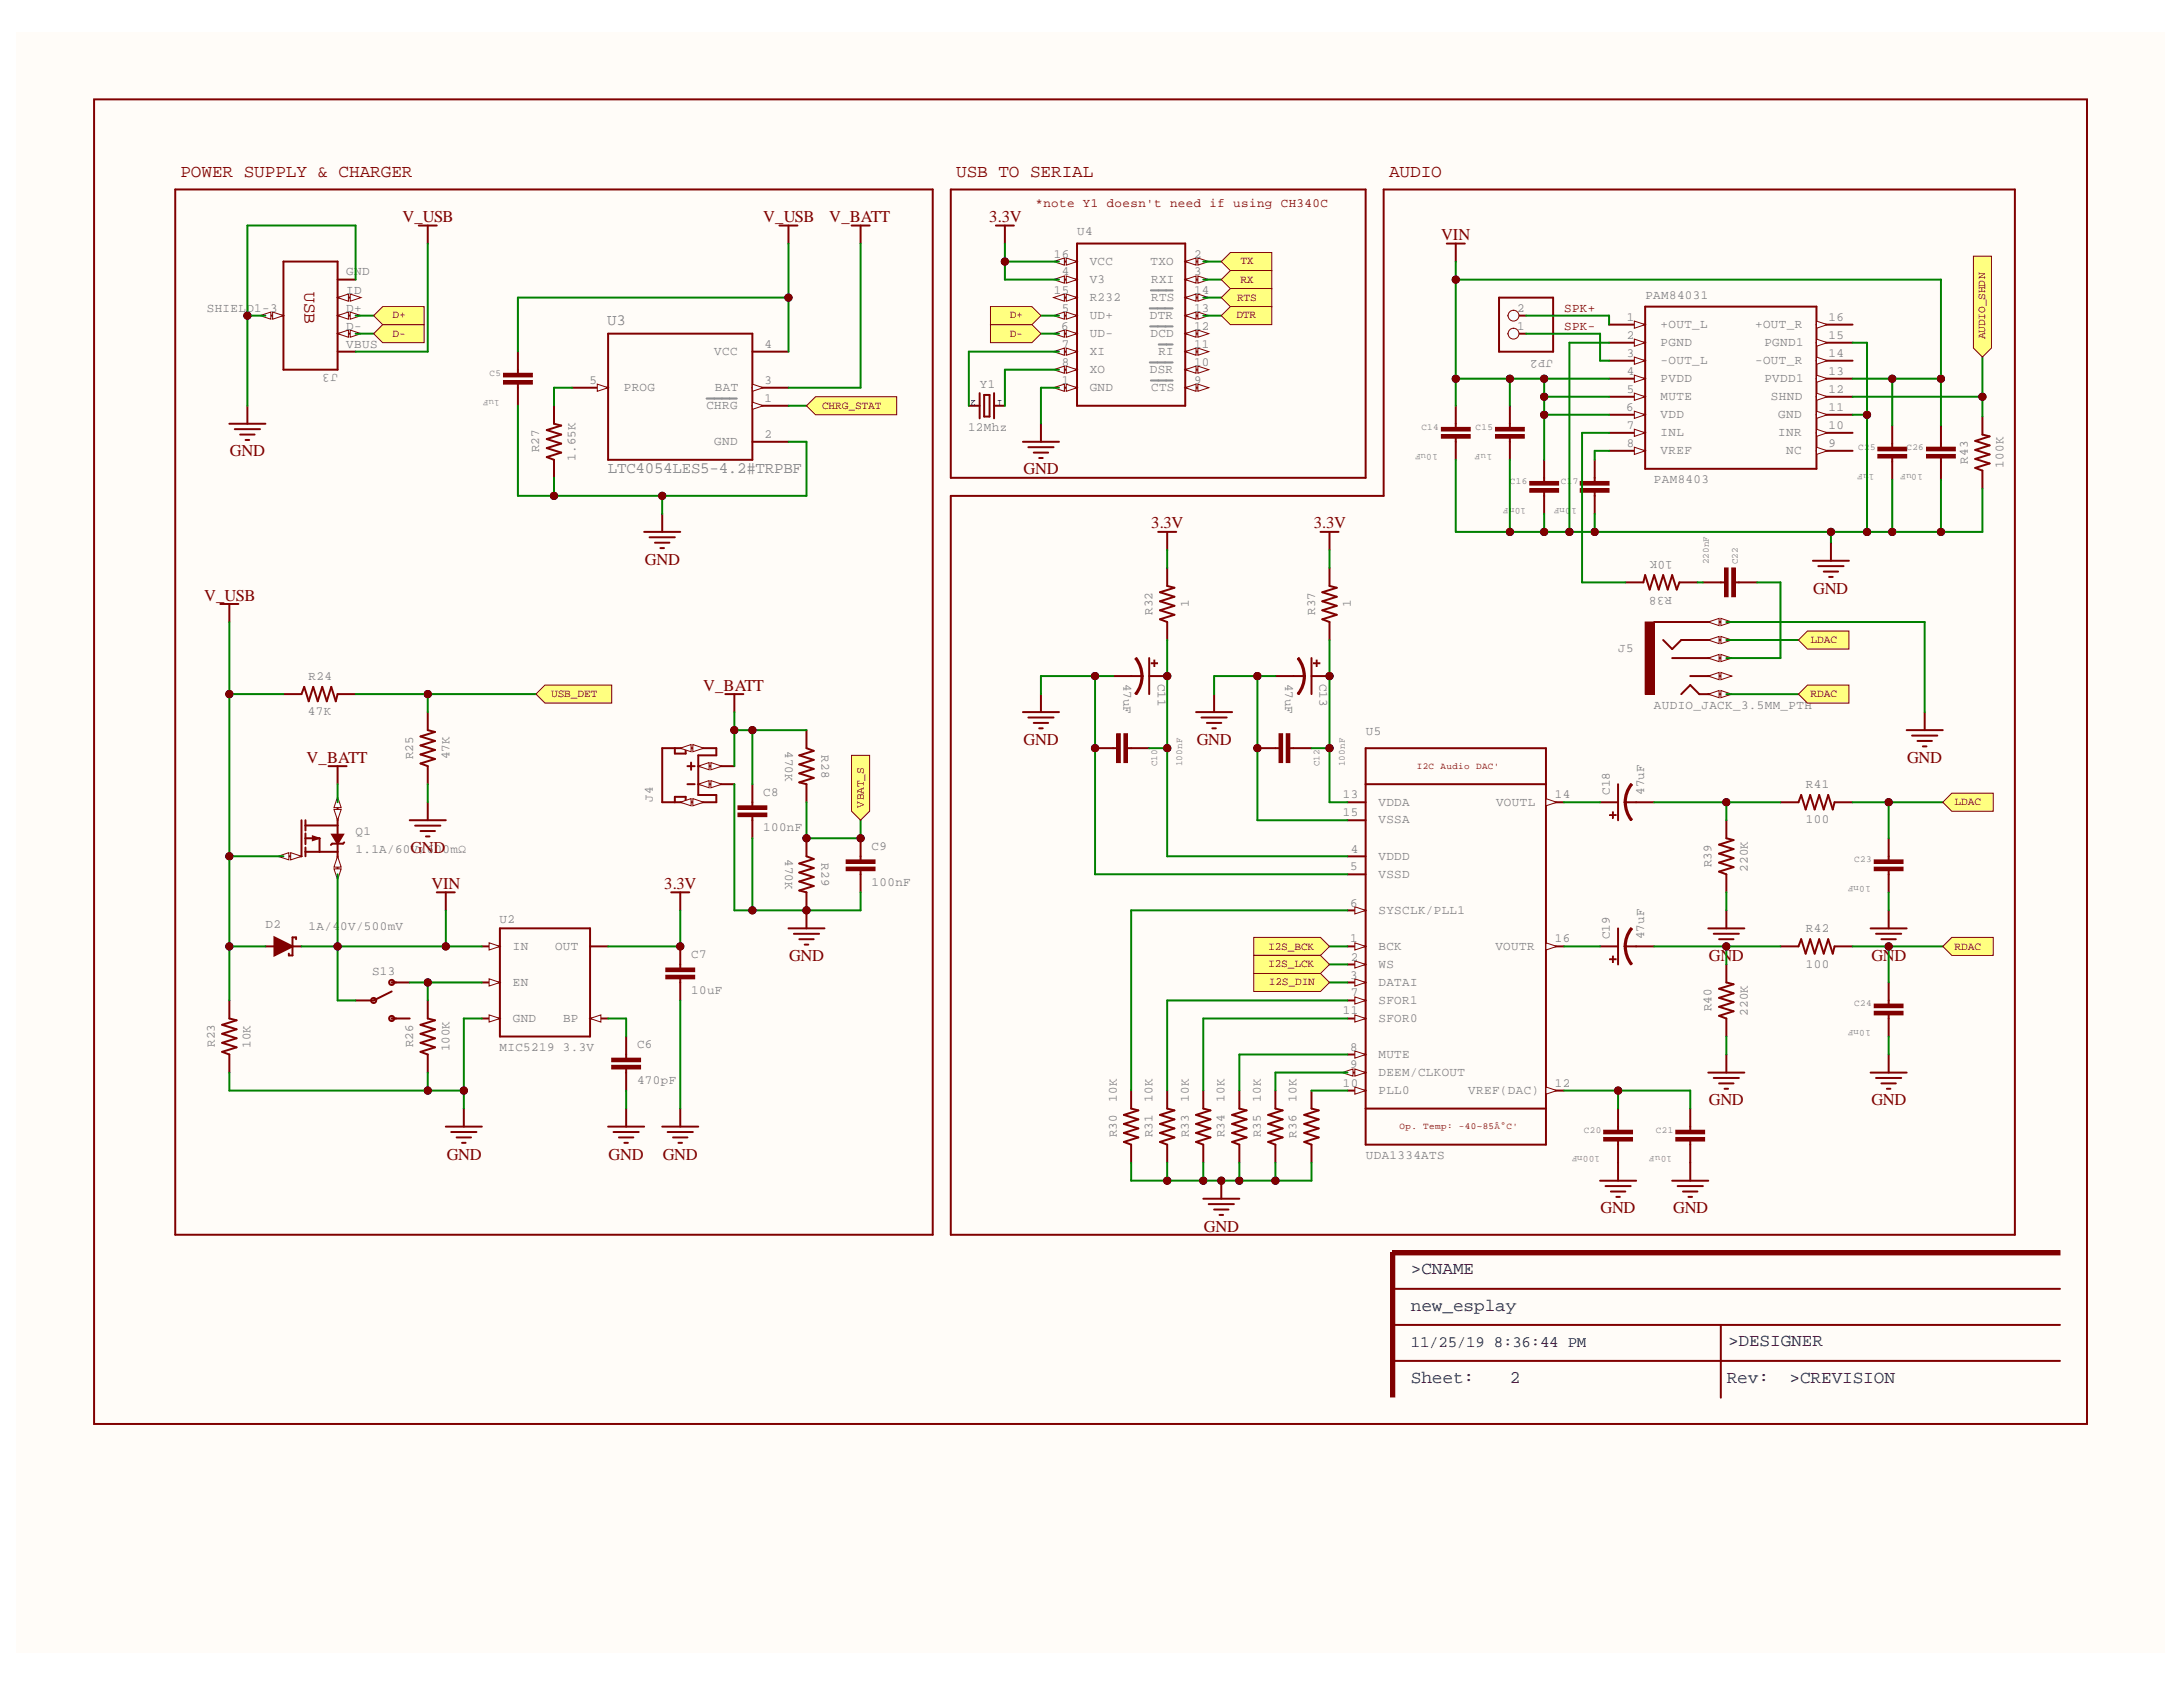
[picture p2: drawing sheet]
<svg xmlns="http://www.w3.org/2000/svg" width="279mm" height="216mm" viewBox="0 0 279 216" stroke-linecap="round" stroke-linejoin="round" font-family="sans-serif">
<defs><g id="words">
<g font-size="2.3" fill="#800000">
<text x="23.1" y="22.7">POWER SUPPLY &amp; CHARGER</text>
<text x="122.4" y="22.7">USB TO SERIAL</text>
<text x="177.8" y="22.7">AUDIO</text>
<text x="39" y="37.4" transform="rotate(90 39 37.4)">USB</text>
</g>
<g font-size="2.3" fill="#000080">
<text x="180.6" y="167.8">new_esplay</text>
<text x="180.6" y="163.1">&gt;CNAME</text>
<text x="221.2" y="172.3">&gt;DESIGNER</text>
<text x="180.6" y="177">Sheet:</text>
<text x="193.3" y="177">2</text>
<text x="221" y="177">Rev:</text>
<text x="229" y="177.1">&gt;CREVISION</text>
</g>
<g font-size="2.1" fill="#800000">
<text x="51.5" y="28.4">V_USB</text>
<text x="97.7" y="28.4">V_USB</text>
<text x="106.1" y="28.4">V_BATT</text>
<text x="126.6" y="28.4">3.3V</text>
<text x="184.5" y="30.8">VIN</text>
<text x="29.4" y="58.4">GND</text>
<text x="131" y="60.7">GND</text>
<text x="147.3" y="67.6">3.3V</text>
<text x="168.1" y="67.6">3.3V</text>
<text x="26.1" y="76.9">V_USB</text>
<text x="82.5" y="72.3">GND</text>
<text x="232.1" y="76">GND</text>
<text x="90" y="88.4">V_BATT</text>
<text x="131" y="95.3">GND</text>
<text x="153.2" y="95.3">GND</text>
<text x="39.2" y="97.6">V_BATT</text>
<text x="244.1" y="97.6">GND</text>
<text x="52.5" y="109.2">GND</text>
<text x="55.2" y="113.8">VIN</text>
<text x="85" y="113.8">3.3V</text>
<text x="101" y="123">GND</text>
<text x="218.7" y="123">GND</text>
<text x="239.5" y="123">GND</text>
<text x="218.7" y="141.5">GND</text>
<text x="239.5" y="141.5">GND</text>
<text x="57.2" y="148.4">GND</text>
<text x="77.9" y="148.4">GND</text>
<text x="84.8" y="148.4">GND</text>
<text x="204.8" y="155.2">GND</text>
<text x="214.1" y="155.2">GND</text>
<text x="154.1" y="157.6">GND</text>
</g>
<g font-size="2" fill="#808080">
<text x="77.7" y="41.6">U3</text>
<text x="77.8" y="60.5">LTC4054LES5-4.2#TRPBF</text>
</g>
<g font-size="2" fill="#000080">
<text x="180.6" y="172.4">11/25/19</text>
<text x="191.2" y="172.4">8:36:44 PM</text>
</g>
<g font-size="1.6" fill="#800000">
<text x="132.5" y="26.5">*note Y1 doesn't need if using CH340C</text>
<text x="200.2" y="39.9">SPK+</text>
<text x="200.2" y="42.2">SPK-</text>
</g>
<g font-size="1.6" fill="#808080">
<text x="44.3" y="35.2">GND</text>
<text x="134.9" y="33">16</text>
<text x="135.9" y="35.2">4</text>
<text x="137.9" y="30.1">U4</text>
<text x="139.5" y="33.9">VCC</text>
<text x="147.2" y="33.9">TXO</text>
<text x="152.8" y="35.2">3</text>
<text x="152.8" y="33">2</text>
<text x="26.5" y="39.9">SHIELD1-3</text>
<text x="44.3" y="39.9">D+</text>
<text x="44.3" y="37.6">ID</text>
<text x="134.9" y="37.6">15</text>
<text x="135.9" y="39.9">5</text>
<text x="139.5" y="38.5">R232</text>
<text x="139.5" y="40.8">UD+</text>
<text x="139.5" y="36.2">V3</text>
<text x="147.2" y="40.8">DTR</text>
<text x="147.3" y="38.5">RTS</text>
<text x="147.3" y="36.2">RXI</text>
<text x="152.8" y="39.9">13</text>
<text x="152.8" y="37.6">14</text>
<text x="194.2" y="39.9">2</text>
<text x="208.2" y="41.1">1</text>
<text x="210.6" y="38.2">PAM84031</text>
<text x="234" y="41.1">16</text>
<text x="43.2" y="47.8" transform="rotate(-180 43.2 47.8)">J3</text>
<text x="44.3" y="42.2">D-</text>
<text x="44.3" y="44.5">VBUS</text>
<text x="91.4" y="45.5">VCC</text>
<text x="97.9" y="44.5">4</text>
<text x="135.8" y="42.2">6</text>
<text x="135.9" y="44.5">7</text>
<text x="135.9" y="46.8">8</text>
<text x="139.5" y="43.1">UD-</text>
<text x="139.5" y="45.5">XI</text>
<text x="139.5" y="47.8">XO</text>
<text x="147.2" y="47.8">DSR</text>
<text x="147.2" y="43.1">DCD</text>
<text x="148.3" y="45.5">RI</text>
<text x="152.8" y="42.2">12</text>
<text x="152.8" y="46.8">10</text>
<text x="152.8" y="44.5">11</text>
<text x="194.2" y="42.2">1</text>
<text x="198.8" y="46.1" transform="rotate(-180 198.8 46.1)">JP2</text>
<text x="208.2" y="43.4">2</text>
<text x="208.2" y="45.6">3</text>
<text x="212.5" y="42">+OUT_L</text>
<text x="212.5" y="44.3">PGND</text>
<text x="212.5" y="46.6">-OUT_L</text>
<text x="224.6" y="46.6">-OUT_R</text>
<text x="224.6" y="42">+OUT_R</text>
<text x="225.8" y="44.3">PGND1</text>
<text x="234" y="45.6">14</text>
<text x="234" y="43.4">15</text>
<text x="75.4" y="49.1">5</text>
<text x="79.8" y="50">PROG</text>
<text x="90.4" y="52.3">CHRG</text>
<text x="91.5" y="50">BAT</text>
<text x="97.9" y="49.1">3</text>
<text x="97.9" y="51.5">1</text>
<text x="125.4" y="49.6">Y1</text>
<text x="135.9" y="49.1">1</text>
<text x="139.5" y="50">GND</text>
<text x="147.3" y="50">CTS</text>
<text x="152.8" y="49.1">9</text>
<text x="208.1" y="52.6">6</text>
<text x="208.2" y="48">4</text>
<text x="208.2" y="50.3">5</text>
<text x="212.5" y="48.9">PVDD</text>
<text x="212.5" y="51.2">MUTE</text>
<text x="212.5" y="53.5">VDD</text>
<text x="225.8" y="48.9">PVDD1</text>
<text x="226.7" y="51.2">SHND</text>
<text x="227.6" y="53.5">GND</text>
<text x="234" y="48">13</text>
<text x="234" y="52.6">11</text>
<text x="234" y="50.3">12</text>
<text x="69" y="57.9" transform="rotate(-90 69 57.9)">R27</text>
<text x="73.7" y="59" transform="rotate(-90 73.7 59)">1.65K</text>
<text x="91.4" y="57">GND</text>
<text x="97.9" y="56">2</text>
<text x="123.9" y="55.1">12Mhz</text>
<text x="208.2" y="54.9">7</text>
<text x="208.2" y="57.2">8</text>
<text x="212.5" y="55.8">INL</text>
<text x="212.5" y="58.2">VREF</text>
<text x="227.6" y="55.8">INR</text>
<text x="228.6" y="58.2">NC</text>
<text x="234" y="54.9">10</text>
<text x="234" y="57.2">9</text>
<text x="251.9" y="59.3" transform="rotate(-90 251.9 59.3)">R43</text>
<text x="256.4" y="59.8" transform="rotate(-90 256.4 59.8)">100K</text>
<text x="211.7" y="61.8">PAM8403</text>
<text x="214.1" y="71.8" transform="rotate(-180 214.1 71.8)">10K</text>
<text x="152.2" y="77.7" transform="rotate(-90 152.2 77.7)">1</text>
<text x="172.9" y="77.7" transform="rotate(-90 172.9 77.7)">1</text>
<text x="214" y="76.4" transform="rotate(-180 214 76.4)">R38</text>
<text x="147.5" y="78.7" transform="rotate(-90 147.5 78.7)">R32</text>
<text x="168.3" y="78.7" transform="rotate(-90 168.3 78.7)">R37</text>
<text x="207.1" y="83.5">J5</text>
<text x="39.5" y="87">R24</text>
<text x="143.8" y="87.5" transform="rotate(90 143.8 87.5)">47uF</text>
<text x="148.2" y="87.5" transform="rotate(90 148.2 87.5)">C11</text>
<text x="164.5" y="87.5" transform="rotate(90 164.5 87.5)">47uF</text>
<text x="168.9" y="87.5" transform="rotate(90 168.9 87.5)">C13</text>
<text x="39.4" y="91.5">47K</text>
<text x="174.8" y="94.1">U5</text>
<text x="211.7" y="90.7">AUDIO_JACK_3.5MM_PTH</text>
<text x="52.9" y="97.1" transform="rotate(-90 52.9 97.1)">R25</text>
<text x="57.5" y="97.2" transform="rotate(-90 57.5 97.2)">47K</text>
<text x="97.7" y="101.8">C8</text>
<text x="100.5" y="96.1" transform="rotate(90 100.5 96.1)">470K</text>
<text x="105.1" y="96.7" transform="rotate(90 105.1 96.7)">R28</text>
<text x="206" y="101.8" transform="rotate(-90 206 101.8)">C18</text>
<text x="210.4" y="101.8" transform="rotate(-90 210.4 101.8)">47uF</text>
<text x="231.1" y="100.8">R41</text>
<text x="45.5" y="106.8">Q1</text>
<text x="83.6" y="102.7" transform="rotate(-90 83.6 102.7)">J4</text>
<text x="97.7" y="106.4">100nF</text>
<text x="171.9" y="102.2">13</text>
<text x="171.9" y="104.5">15</text>
<text x="176.4" y="103.1">VDDA</text>
<text x="176.4" y="105.4">VSSA</text>
<text x="191.5" y="103.1">VOUTL</text>
<text x="199" y="102.2">14</text>
<text x="231.1" y="105.4">100</text>
<text x="45.5" y="109.1">1.1A/60V/600mΩ</text>
<text x="100.5" y="110" transform="rotate(90 100.5 110)">470K</text>
<text x="105.1" y="110.5" transform="rotate(90 105.1 110.5)">R29</text>
<text x="111.6" y="108.8">C9</text>
<text x="111.6" y="113.3">100nF</text>
<text x="172.8" y="111.4">5</text>
<text x="172.9" y="109.1">4</text>
<text x="176.4" y="110">VDDD</text>
<text x="176.4" y="112.3">VSSD</text>
<text x="219.1" y="111" transform="rotate(-90 219.1 111)">R39</text>
<text x="223.7" y="111.6" transform="rotate(-90 223.7 111.6)">220K</text>
<text x="34" y="118.7">D2</text>
<text x="39.5" y="119">1A/4</text>
<text x="43.5" y="119">0V/500mV</text>
<text x="63.9" y="118.1">U2</text>
<text x="172.8" y="116">6</text>
<text x="176.4" y="117">SYSCLK/PLL1</text>
<text x="231.1" y="119.2">R42</text>
<text x="47.6" y="124.7">S13</text>
<text x="65.6" y="121.5">IN</text>
<text x="71" y="121.5">OUT</text>
<text x="88.5" y="122.6">C7</text>
<text x="172.8" y="120.6">1</text>
<text x="172.8" y="125.2">3</text>
<text x="172.9" y="123">2</text>
<text x="176.4" y="121.5">BCK</text>
<text x="176.4" y="123.9">WS</text>
<text x="191.4" y="121.5">VOUTR</text>
<text x="199" y="120.6">16</text>
<text x="206" y="120.2" transform="rotate(-90 206 120.2)">C19</text>
<text x="210.4" y="120.2" transform="rotate(-90 210.4 120.2)">47uF</text>
<text x="231.1" y="123.9">100</text>
<text x="65.6" y="130.7">GND</text>
<text x="65.6" y="126.2">EN</text>
<text x="72.1" y="130.7">BP</text>
<text x="88.5" y="127.2">10uF</text>
<text x="171.9" y="129.8">11</text>
<text x="172.9" y="127.5">7</text>
<text x="176.4" y="126.2">DATAI</text>
<text x="176.4" y="130.7">SFOR0</text>
<text x="176.4" y="128.5">SFOR1</text>
<text x="219.1" y="129.4" transform="rotate(-90 219.1 129.4)">R40</text>
<text x="223.7" y="130" transform="rotate(-90 223.7 130)">220K</text>
<text x="27.5" y="134" transform="rotate(-90 27.5 134)">R23</text>
<text x="32.1" y="134.1" transform="rotate(-90 32.1 134.1)">10K</text>
<text x="52.9" y="134" transform="rotate(-90 52.9 134)">R26</text>
<text x="57.5" y="134.5" transform="rotate(-90 57.5 134.5)">100K</text>
<text x="63.9" y="134.5">MIC5219</text>
<text x="72" y="134.5">3.3V</text>
<text x="81.5" y="134.1">C6</text>
<text x="172.8" y="136.7">9</text>
<text x="172.8" y="134.5">8</text>
<text x="176.4" y="137.7">DEEM/CLKOUT</text>
<text x="176.4" y="135.4">MUTE</text>
<text x="81.5" y="138.8">470pF</text>
<text x="142.9" y="141.1" transform="rotate(-90 142.9 141.1)">10K</text>
<text x="147.5" y="141.1" transform="rotate(-90 147.5 141.1)">10K</text>
<text x="152.2" y="141.1" transform="rotate(-90 152.2 141.1)">10K</text>
<text x="156.7" y="141.1" transform="rotate(-90 156.7 141.1)">10K</text>
<text x="161.4" y="141.1" transform="rotate(-90 161.4 141.1)">10K</text>
<text x="165.9" y="141.1" transform="rotate(-90 165.9 141.1)">10K</text>
<text x="171.9" y="139.1">10</text>
<text x="176.4" y="140">PLL0</text>
<text x="187.9" y="140">VREF(DAC)</text>
<text x="199" y="139.1">12</text>
<text x="142.9" y="145.5" transform="rotate(-90 142.9 145.5)">R30</text>
<text x="147.5" y="145.5" transform="rotate(-90 147.5 145.5)">R31</text>
<text x="152.2" y="145.5" transform="rotate(-90 152.2 145.5)">R33</text>
<text x="156.7" y="145.5" transform="rotate(-90 156.7 145.5)">R34</text>
<text x="161.4" y="145.5" transform="rotate(-90 161.4 145.5)">R35</text>
<text x="165.9" y="145.6" transform="rotate(-90 165.9 145.6)">R36</text>
<text x="174.8" y="148.3">UDA1334ATS</text>
</g>
<g font-size="1.4" fill="#800000">
<text x="158.7" y="33.8">TX</text>
<text x="50.2" y="40.7">D+</text>
<text x="129.2" y="40.7">D+</text>
<text x="158.2" y="40.7">DTR</text>
<text x="158.3" y="38.5">RTS</text>
<text x="158.7" y="36.2">RX</text>
<text x="50.2" y="43.1">D-</text>
<text x="129.2" y="43.1">D-</text>
<text x="254.1" y="43.4" transform="rotate(-90 254.1 43.4)">AUDIO_SHDN</text>
<text x="105.2" y="52.3">CHRG_STAT</text>
<text x="231.7" y="82.3">LDAC</text>
<text x="70.5" y="89.2">USB_DET</text>
<text x="231.7" y="89.2">RDAC</text>
<text x="110.5" y="103.4" transform="rotate(-90 110.5 103.4)">VBAT_S</text>
<text x="250.2" y="103">LDAC</text>
<text x="162.3" y="121.5">I2S_BCK</text>
<text x="162.3" y="123.8">I2S_LCK</text>
<text x="250.2" y="121.5">RDAC</text>
<text x="162.4" y="126.1">I2S_DIN</text>
</g>
<g font-size="1.2" fill="#808080">
<text x="62.7" y="48.1">C5</text>
<text x="63.9" y="51.1" transform="rotate(-180 63.9 51.1)">1uF</text>
<text x="181.9" y="55">C14</text>
<text x="184" y="58.1" transform="rotate(-180 184 58.1)">10uF</text>
<text x="188.9" y="55">C15</text>
<text x="191" y="58.1" transform="rotate(-180 191 58.1)">1uF</text>
<text x="237.8" y="57.6">C2</text>
<text x="239.3" y="57.6">5</text>
<text x="244" y="57.6">C26</text>
<text x="193.1" y="65" transform="rotate(-180 193.1 65)">F</text>
<text x="193.3" y="62">C16</text>
<text x="195.3" y="65" transform="rotate(-180 195.3 65)">10n</text>
<text x="199.8" y="62">C17</text>
<text x="201.8" y="65" transform="rotate(-180 201.8 65)">10nF</text>
<text x="239.9" y="60.6" transform="rotate(-180 239.9 60.6)">1uF</text>
<text x="246.1" y="60.6" transform="rotate(-180 246.1 60.6)">10uF</text>
<text x="218.7" y="72.2" transform="rotate(-90 218.7 72.2)">220nF</text>
<text x="222.4" y="72.2" transform="rotate(-90 222.4 72.2)">C22</text>
<text x="148.1" y="98" transform="rotate(-90 148.1 98)">C10</text>
<text x="151.3" y="98" transform="rotate(-90 151.3 98)">100nF</text>
<text x="168.9" y="98" transform="rotate(-90 168.9 98)">C12</text>
<text x="172.1" y="98" transform="rotate(-90 172.1 98)">100nF</text>
<text x="237.3" y="110.4">C23</text>
<text x="239.4" y="113.4" transform="rotate(-180 239.4 113.4)">10nF</text>
<text x="237.3" y="128.8">C24</text>
<text x="239.4" y="131.8" transform="rotate(-180 239.4 131.8)">10nF</text>
<text x="202.7" y="144.9">C20</text>
<text x="204.8" y="148" transform="rotate(-180 204.8 148)">100nF</text>
<text x="211.9" y="144.9">C21</text>
<text x="214" y="148" transform="rotate(-180 214 148)">10uF</text>
</g>
<g font-size="1.2">
<text x="124.9" y="51.2" transform="rotate(-180 124.9 51.2)">2</text>
<text x="128.3" y="51.2" transform="rotate(-180 128.3 51.2)">1</text>
</g>
<g font-size="1.2" fill="#800000">
<text x="181.3" y="98.4">I2C Audio DAC'</text>
<text x="179.1" y="144.5">Op. Temp: -40~85Â°C'</text>
</g>
</g></defs>
<g fill="#fffcf8">
<path d="M2.1 4.2h274.9v207.3h-274.9z" fill-rule="evenodd"/>
<path d="M2.1 4.2h274.9v207.3h-274.9z" fill-rule="evenodd"/>
</g>
<circle cx="29.4" cy="121.1" r=".46" fill="#000080"/>
<circle cx="29.4" cy="121.1" r=".46" fill="none" stroke="#000080" stroke-width=".13"/>
<circle cx="29.4" cy="109.6" r=".46" fill="#000080"/>
<circle cx="29.4" cy="109.6" r=".46" fill="none" stroke="#000080" stroke-width=".13"/>
<circle cx="29.4" cy="88.8" r=".46" fill="#000080"/>
<circle cx="29.4" cy="88.8" r=".46" fill="none" stroke="#000080" stroke-width=".13"/>
<circle cx="31.7" cy="40.4" r=".46" fill="#000080"/>
<circle cx="31.7" cy="40.4" r=".46" fill="none" stroke="#000080" stroke-width=".13"/>
<circle cx="43.2" cy="121.1" r=".46" fill="#000080"/>
<circle cx="43.2" cy="121.1" r=".46" fill="none" stroke="#000080" stroke-width=".13"/>
<circle cx="54.7" cy="139.6" r=".46" fill="#000080"/>
<circle cx="54.7" cy="139.6" r=".46" fill="none" stroke="#000080" stroke-width=".13"/>
<circle cx="54.7" cy="125.7" r=".46" fill="#000080"/>
<circle cx="54.7" cy="125.7" r=".46" fill="none" stroke="#000080" stroke-width=".13"/>
<circle cx="54.7" cy="88.8" r=".46" fill="#000080"/>
<circle cx="54.7" cy="88.8" r=".46" fill="none" stroke="#000080" stroke-width=".13"/>
<circle cx="57.1" cy="121.1" r=".46" fill="#000080"/>
<circle cx="57.1" cy="121.1" r=".46" fill="none" stroke="#000080" stroke-width=".13"/>
<circle cx="59.4" cy="139.6" r=".46" fill="#000080"/>
<circle cx="59.4" cy="139.6" r=".46" fill="none" stroke="#000080" stroke-width=".13"/>
<circle cx="70.9" cy="63.5" r=".46" fill="#000080"/>
<circle cx="70.9" cy="63.5" r=".46" fill="none" stroke="#000080" stroke-width=".13"/>
<circle cx="84.8" cy="63.5" r=".46" fill="#000080"/>
<circle cx="84.8" cy="63.5" r=".46" fill="none" stroke="#000080" stroke-width=".13"/>
<circle cx="87.1" cy="121.1" r=".46" fill="#000080"/>
<circle cx="87.1" cy="121.1" r=".46" fill="none" stroke="#000080" stroke-width=".13"/>
<circle cx="94" cy="93.4" r=".46" fill="#000080"/>
<circle cx="94" cy="93.4" r=".46" fill="none" stroke="#000080" stroke-width=".13"/>
<circle cx="96.3" cy="116.5" r=".46" fill="#000080"/>
<circle cx="96.3" cy="116.5" r=".46" fill="none" stroke="#000080" stroke-width=".13"/>
<circle cx="96.3" cy="93.4" r=".46" fill="#000080"/>
<circle cx="96.3" cy="93.4" r=".46" fill="none" stroke="#000080" stroke-width=".13"/>
<circle cx="100.9" cy="38.1" r=".46" fill="#000080"/>
<circle cx="100.9" cy="38.1" r=".46" fill="none" stroke="#000080" stroke-width=".13"/>
<circle cx="103.2" cy="116.5" r=".46" fill="#000080"/>
<circle cx="103.2" cy="116.5" r=".46" fill="none" stroke="#000080" stroke-width=".13"/>
<circle cx="103.2" cy="107.3" r=".46" fill="#000080"/>
<circle cx="103.2" cy="107.3" r=".46" fill="none" stroke="#000080" stroke-width=".13"/>
<circle cx="110.1" cy="107.3" r=".46" fill="#000080"/>
<circle cx="110.1" cy="107.3" r=".46" fill="none" stroke="#000080" stroke-width=".13"/>
<circle cx="128.6" cy="33.5" r=".46" fill="#000080"/>
<circle cx="128.6" cy="33.5" r=".46" fill="none" stroke="#000080" stroke-width=".13"/>
<circle cx="140.2" cy="95.7" r=".46" fill="#000080"/>
<circle cx="140.2" cy="95.7" r=".46" fill="none" stroke="#000080" stroke-width=".13"/>
<circle cx="140.2" cy="86.5" r=".46" fill="#000080"/>
<circle cx="140.2" cy="86.5" r=".46" fill="none" stroke="#000080" stroke-width=".13"/>
<circle cx="149.4" cy="151.1" r=".46" fill="#000080"/>
<circle cx="149.4" cy="151.1" r=".46" fill="none" stroke="#000080" stroke-width=".13"/>
<circle cx="149.4" cy="95.7" r=".46" fill="#000080"/>
<circle cx="149.4" cy="95.7" r=".46" fill="none" stroke="#000080" stroke-width=".13"/>
<circle cx="149.4" cy="86.5" r=".46" fill="#000080"/>
<circle cx="149.4" cy="86.5" r=".46" fill="none" stroke="#000080" stroke-width=".13"/>
<circle cx="154" cy="151.1" r=".46" fill="#000080"/>
<circle cx="154" cy="151.1" r=".46" fill="none" stroke="#000080" stroke-width=".13"/>
<circle cx="156.3" cy="151.1" r=".46" fill="#000080"/>
<circle cx="156.3" cy="151.1" r=".46" fill="none" stroke="#000080" stroke-width=".13"/>
<circle cx="158.6" cy="151.1" r=".46" fill="#000080"/>
<circle cx="158.6" cy="151.1" r=".46" fill="none" stroke="#000080" stroke-width=".13"/>
<circle cx="160.9" cy="95.7" r=".46" fill="#000080"/>
<circle cx="160.9" cy="95.7" r=".46" fill="none" stroke="#000080" stroke-width=".13"/>
<circle cx="160.9" cy="86.5" r=".46" fill="#000080"/>
<circle cx="160.9" cy="86.5" r=".46" fill="none" stroke="#000080" stroke-width=".13"/>
<circle cx="163.2" cy="151.1" r=".46" fill="#000080"/>
<circle cx="163.2" cy="151.1" r=".46" fill="none" stroke="#000080" stroke-width=".13"/>
<circle cx="170.2" cy="95.7" r=".46" fill="#000080"/>
<circle cx="170.2" cy="95.7" r=".46" fill="none" stroke="#000080" stroke-width=".13"/>
<circle cx="170.2" cy="86.5" r=".46" fill="#000080"/>
<circle cx="170.2" cy="86.5" r=".46" fill="none" stroke="#000080" stroke-width=".13"/>
<circle cx="186.3" cy="48.5" r=".46" fill="#000080"/>
<circle cx="186.3" cy="48.5" r=".46" fill="none" stroke="#000080" stroke-width=".13"/>
<circle cx="186.3" cy="35.8" r=".46" fill="#000080"/>
<circle cx="186.3" cy="35.8" r=".46" fill="none" stroke="#000080" stroke-width=".13"/>
<circle cx="193.2" cy="68.1" r=".46" fill="#000080"/>
<circle cx="193.2" cy="68.1" r=".46" fill="none" stroke="#000080" stroke-width=".13"/>
<circle cx="193.2" cy="48.5" r=".46" fill="#000080"/>
<circle cx="193.2" cy="48.5" r=".46" fill="none" stroke="#000080" stroke-width=".13"/>
<circle cx="197.6" cy="68.1" r=".46" fill="#000080"/>
<circle cx="197.6" cy="68.1" r=".46" fill="none" stroke="#000080" stroke-width=".13"/>
<circle cx="197.6" cy="53.1" r=".46" fill="#000080"/>
<circle cx="197.6" cy="53.1" r=".46" fill="none" stroke="#000080" stroke-width=".13"/>
<circle cx="197.6" cy="50.8" r=".46" fill="#000080"/>
<circle cx="197.6" cy="50.8" r=".46" fill="none" stroke="#000080" stroke-width=".13"/>
<circle cx="197.6" cy="48.5" r=".46" fill="#000080"/>
<circle cx="197.6" cy="48.5" r=".46" fill="none" stroke="#000080" stroke-width=".13"/>
<circle cx="200.9" cy="68.1" r=".46" fill="#000080"/>
<circle cx="200.9" cy="68.1" r=".46" fill="none" stroke="#000080" stroke-width=".13"/>
<circle cx="204.1" cy="68.1" r=".46" fill="#000080"/>
<circle cx="204.1" cy="68.1" r=".46" fill="none" stroke="#000080" stroke-width=".13"/>
<circle cx="207.1" cy="139.6" r=".46" fill="#000080"/>
<circle cx="207.1" cy="139.6" r=".46" fill="none" stroke="#000080" stroke-width=".13"/>
<circle cx="221" cy="121.1" r=".46" fill="#000080"/>
<circle cx="221" cy="121.1" r=".46" fill="none" stroke="#000080" stroke-width=".13"/>
<circle cx="221" cy="102.7" r=".46" fill="#000080"/>
<circle cx="221" cy="102.7" r=".46" fill="none" stroke="#000080" stroke-width=".13"/>
<circle cx="234.3" cy="68.1" r=".46" fill="#000080"/>
<circle cx="234.3" cy="68.1" r=".46" fill="none" stroke="#000080" stroke-width=".13"/>
<circle cx="239" cy="68.1" r=".46" fill="#000080"/>
<circle cx="239" cy="68.1" r=".46" fill="none" stroke="#000080" stroke-width=".13"/>
<circle cx="239" cy="53.1" r=".46" fill="#000080"/>
<circle cx="239" cy="53.1" r=".46" fill="none" stroke="#000080" stroke-width=".13"/>
<circle cx="241.7" cy="121.1" r=".46" fill="#000080"/>
<circle cx="241.7" cy="121.1" r=".46" fill="none" stroke="#000080" stroke-width=".13"/>
<circle cx="241.7" cy="102.7" r=".46" fill="#000080"/>
<circle cx="241.7" cy="102.7" r=".46" fill="none" stroke="#000080" stroke-width=".13"/>
<circle cx="242.2" cy="68.1" r=".46" fill="#000080"/>
<circle cx="242.2" cy="68.1" r=".46" fill="none" stroke="#000080" stroke-width=".13"/>
<circle cx="242.2" cy="48.5" r=".46" fill="#000080"/>
<circle cx="242.2" cy="48.5" r=".46" fill="none" stroke="#000080" stroke-width=".13"/>
<circle cx="248.4" cy="68.1" r=".46" fill="#000080"/>
<circle cx="248.4" cy="68.1" r=".46" fill="none" stroke="#000080" stroke-width=".13"/>
<circle cx="248.4" cy="48.5" r=".46" fill="#000080"/>
<circle cx="248.4" cy="48.5" r=".46" fill="none" stroke="#000080" stroke-width=".13"/>
<circle cx="253.7" cy="50.8" r=".46" fill="#000080"/>
<circle cx="253.7" cy="50.8" r=".46" fill="none" stroke="#000080" stroke-width=".13"/>
<path d="M178.2 174.2h85.5M178.2 169.6h85.5M178.2 164.9h85.5M179.4 160.3h-1.2v1.2M220.2 169.6v9.3" fill="none" stroke="#800000" stroke-width=".25"/>
<path d="M178 160.3h.5v18.5h-.5z" fill-rule="evenodd" fill="#800000"/>
<path d="M178 160.3h.5v18.5h-.5z" fill="none" stroke="#800000" stroke-width=".13"/>
<path d="M178.2 160.1h85.5v.5h-85.5z" fill-rule="evenodd" fill="#800000"/>
<path d="M178.2 160.1h85.5v.5h-85.5z" fill="none" stroke="#800000" stroke-width=".13"/>
<path d="M12 12.7h255.1v169.5h-255.1zM22.4 24.2h97v133.8h-97zM121.7 24.3h53.1v36.9h-53.1zM137.8 31.2h13.9v20.7h-13.9zM151.7 49.6h2.3M121.7 63.5h55.4v-39.2h80.8v133.7h-136.2z" fill="none" stroke="#800000" stroke-width=".25"/>
<path d="M151.7 49.6l1.4-.4v.9z" fill="#f8fcff"/>
<path d="M151.7 49.6l1.4-.4v.9z" fill="none" stroke="#800000" stroke-width=".13"/>
<path d="M153.3 49.2l1.4 .4-1.4 .5z" fill="#f8fcff"/>
<path d="M153.3 49.2l1.4 .4-1.4 .5z" fill="none" stroke="#800000" stroke-width=".13"/>
<path d="M147.3 48.7h2.8" fill="none" stroke="#808080" stroke-width=".25"/>
<path d="M151.7 42.7h2.3" fill="none" stroke="#800000" stroke-width=".25"/>
<path d="M151.7 42.7l1.4-.5v1z" fill="#f8fcff"/>
<path d="M151.7 42.7l1.4-.5v1z" fill="none" stroke="#800000" stroke-width=".13"/>
<path d="M153.3 42.2l1.4 .5-1.4 .5z" fill="#f8fcff"/>
<path d="M153.3 42.2l1.4 .5-1.4 .5z" fill="none" stroke="#800000" stroke-width=".13"/>
<path d="M147.2 41.8h2.9" fill="none" stroke="#808080" stroke-width=".25"/>
<path d="M151.7 47.3h2.3" fill="none" stroke="#800000" stroke-width=".25"/>
<path d="M151.7 47.3l1.4-.4v.9z" fill="#f8fcff"/>
<path d="M151.7 47.3l1.4-.4v.9z" fill="none" stroke="#800000" stroke-width=".13"/>
<path d="M153.3 46.9l1.4 .4-1.4 .5z" fill="#f8fcff"/>
<path d="M153.3 46.9l1.4 .4-1.4 .5z" fill="none" stroke="#800000" stroke-width=".13"/>
<path d="M147.2 46.4h2.9" fill="none" stroke="#808080" stroke-width=".25"/>
<path d="M151.7 40.4h2.3" fill="none" stroke="#800000" stroke-width=".25"/>
<path d="M151.7 40.4l1.4-.5v1z" fill="#f8fcff"/>
<path d="M151.7 40.4l1.4-.5v1z" fill="none" stroke="#800000" stroke-width=".13"/>
<path d="M153.3 39.9l1.4 .5-1.4 .5z" fill="#f8fcff"/>
<path d="M153.3 39.9l1.4 .5-1.4 .5z" fill="none" stroke="#800000" stroke-width=".13"/>
<path d="M147.2 39.5h2.9" fill="none" stroke="#808080" stroke-width=".25"/>
<path d="M151.7 45h2.3" fill="none" stroke="#800000" stroke-width=".25"/>
<path d="M151.7 45l1.4-.5v1z" fill="#f8fcff"/>
<path d="M151.7 45l1.4-.5v1z" fill="none" stroke="#800000" stroke-width=".13"/>
<path d="M153.3 44.5l1.4 .5-1.4 .5z" fill="#f8fcff"/>
<path d="M153.3 44.5l1.4 .5-1.4 .5z" fill="none" stroke="#800000" stroke-width=".13"/>
<path d="M148.3 44.1h1.8" fill="none" stroke="#808080" stroke-width=".25"/>
<path d="M151.7 38.1h2.3" fill="none" stroke="#800000" stroke-width=".25"/>
<path d="M151.7 38.1l1.4-.5v1z" fill="#f8fcff"/>
<path d="M151.7 38.1l1.4-.5v1z" fill="none" stroke="#800000" stroke-width=".13"/>
<path d="M153.3 37.6l1.4 .5-1.4 .5z" fill="#f8fcff"/>
<path d="M153.3 37.6l1.4 .5-1.4 .5z" fill="none" stroke="#800000" stroke-width=".13"/>
<path d="M147.3 37.2h2.8" fill="none" stroke="#808080" stroke-width=".25"/>
<path d="M135.5 49.6h2.3" fill="none" stroke="#800000" stroke-width=".25"/>
<path d="M136.5 49.2l1.3 .4-1.3 .5z" fill="#f8fcff"/>
<path d="M136.5 49.2l1.3 .4-1.3 .5z" fill="none" stroke="#800000" stroke-width=".13"/>
<path d="M134.8 49.6l1.4-.4v.9z" fill="#f8fcff"/>
<path d="M134.8 49.6l1.4-.4v.9z" fill="none" stroke="#800000" stroke-width=".13"/>
<path d="M135.5 38.1h2.3" fill="none" stroke="#800000" stroke-width=".25"/>
<path d="M136.5 37.6l1.3 .5-1.3 .5z" fill="#f8fcff"/>
<path d="M136.5 37.6l1.3 .5-1.3 .5z" fill="none" stroke="#800000" stroke-width=".13"/>
<path d="M134.8 38.1l1.4-.5v1z" fill="#f8fcff"/>
<path d="M134.8 38.1l1.4-.5v1z" fill="none" stroke="#800000" stroke-width=".13"/>
<path d="M151.7 35.8h2.3" fill="none" stroke="#800000" stroke-width=".25"/>
<path d="M151.7 35.8l1.4-.5v.9z" fill="#f8fcff"/>
<path d="M151.7 35.8l1.4-.5v.9z" fill="none" stroke="#800000" stroke-width=".13"/>
<path d="M153.3 35.3l1.4 .5-1.4 .4z" fill="#f8fcff"/>
<path d="M153.3 35.3l1.4 .5-1.4 .4z" fill="none" stroke="#800000" stroke-width=".13"/>
<path d="M151.7 33.5h2.3" fill="none" stroke="#800000" stroke-width=".25"/>
<path d="M151.7 33.5l1.4-.5v.9z" fill="#f8fcff"/>
<path d="M151.7 33.5l1.4-.5v.9z" fill="none" stroke="#800000" stroke-width=".13"/>
<path d="M153.3 33l1.4 .5-1.4 .4z" fill="#f8fcff"/>
<path d="M153.3 33l1.4 .5-1.4 .4z" fill="none" stroke="#800000" stroke-width=".13"/>
<path d="M135.5 40.4h2.3" fill="none" stroke="#800000" stroke-width=".25"/>
<path d="M136.5 39.9l1.3 .5-1.3 .5z" fill="#f8fcff"/>
<path d="M136.5 39.9l1.3 .5-1.3 .5z" fill="none" stroke="#800000" stroke-width=".13"/>
<path d="M134.8 40.4l1.4-.5v1z" fill="#f8fcff"/>
<path d="M134.8 40.4l1.4-.5v1z" fill="none" stroke="#800000" stroke-width=".13"/>
<path d="M135.5 42.7h2.3" fill="none" stroke="#800000" stroke-width=".25"/>
<path d="M136.5 42.2l1.3 .5-1.3 .5z" fill="#f8fcff"/>
<path d="M136.5 42.2l1.3 .5-1.3 .5z" fill="none" stroke="#800000" stroke-width=".13"/>
<path d="M134.8 42.7l1.4-.5v1z" fill="#f8fcff"/>
<path d="M134.8 42.7l1.4-.5v1z" fill="none" stroke="#800000" stroke-width=".13"/>
<path d="M135.5 35.8h2.3" fill="none" stroke="#800000" stroke-width=".25"/>
<path d="M136.5 35.3l1.3 .5-1.3 .4z" fill="#f8fcff"/>
<path d="M136.5 35.3l1.3 .5-1.3 .4z" fill="none" stroke="#800000" stroke-width=".13"/>
<path d="M134.8 35.8l1.4-.5v.9z" fill="#f8fcff"/>
<path d="M134.8 35.8l1.4-.5v.9z" fill="none" stroke="#800000" stroke-width=".13"/>
<path d="M135.5 33.5h2.3" fill="none" stroke="#800000" stroke-width=".25"/>
<path d="M136.5 33l1.3 .5-1.3 .4z" fill="#f8fcff"/>
<path d="M136.5 33l1.3 .5-1.3 .4z" fill="none" stroke="#800000" stroke-width=".13"/>
<path d="M134.8 33.5l1.4-.5v.9z" fill="#f8fcff"/>
<path d="M134.8 33.5l1.4-.5v.9z" fill="none" stroke="#800000" stroke-width=".13"/>
<path d="M135.5 45h2.3" fill="none" stroke="#800000" stroke-width=".25"/>
<path d="M136.5 44.5l1.3 .5-1.3 .5z" fill="#f8fcff"/>
<path d="M136.5 44.5l1.3 .5-1.3 .5z" fill="none" stroke="#800000" stroke-width=".13"/>
<path d="M134.8 45l1.4-.5v1z" fill="#f8fcff"/>
<path d="M134.8 45l1.4-.5v1z" fill="none" stroke="#800000" stroke-width=".13"/>
<path d="M135.5 47.3h2.3" fill="none" stroke="#800000" stroke-width=".25"/>
<path d="M136.5 46.9l1.3 .4-1.3 .5z" fill="#f8fcff"/>
<path d="M136.5 46.9l1.3 .4-1.3 .5z" fill="none" stroke="#800000" stroke-width=".13"/>
<path d="M134.8 47.3l1.4-.4v.9z" fill="#f8fcff"/>
<path d="M134.8 47.3l1.4-.4v.9z" fill="none" stroke="#800000" stroke-width=".13"/>
<path d="M64 118.8h11.5v13.9h-11.5zM61.7 121.1h2.3" fill="none" stroke="#800000" stroke-width=".25"/>
<path d="M62.6 120.7l1.4 .4-1.4 .5z" fill="#f8fcff"/>
<path d="M62.6 120.7l1.4 .4-1.4 .5z" fill="none" stroke="#800000" stroke-width=".13"/>
<path d="M61.7 130.3h2.3" fill="none" stroke="#800000" stroke-width=".25"/>
<path d="M62.6 129.9l1.4 .4-1.4 .5z" fill="#f8fcff"/>
<path d="M62.6 129.9l1.4 .4-1.4 .5z" fill="none" stroke="#800000" stroke-width=".13"/>
<path d="M61.7 125.7h2.3M75.5 121.1h2.3" fill="none" stroke="#800000" stroke-width=".25"/>
<path d="M62.6 125.3l1.4 .4-1.4 .5z" fill="#f8fcff"/>
<path d="M62.6 125.3l1.4 .4-1.4 .5z" fill="none" stroke="#800000" stroke-width=".13"/>
<path d="M75.5 130.3h2.3" fill="none" stroke="#800000" stroke-width=".25"/>
<path d="M75.5 130.3l1.4-.4v.9z" fill="#f8fcff"/>
<path d="M75.5 130.3l1.4-.4v.9z" fill="none" stroke="#800000" stroke-width=".13"/>
<path d="M38.6 105v4.6M39.1 105v1.3M39.1 106.7v1.3M39.1 108.5v1.1M39.1 109h4.1M39.1 107.3h1.8v1.7M39.1 105.6h4.1M43.2 105v1.8M43.2 108v1.6M44.1 107.8l-.2 .2h-1.4l-.1 .1" fill="none" stroke="#800000" stroke-width=".25"/>
<path d="M42.5 106.8h1.4l-.7 1.2z" fill="#800000"/>
<path d="M42.5 106.8h1.4l-.7 1.2z" fill="none" stroke="#800000" stroke-width=".25"/>
<path d="M40 107l.7 .3-.7 .2z" fill="#800000"/>
<path d="M36.3 109.6h2.3M40 107l.7 .3-.7 .2z" fill="none" stroke="#800000" stroke-width=".25"/>
<path d="M37.2 109.1l1.4 .5-1.4 .4z" fill="#f8fcff"/>
<path d="M37.2 109.1l1.4 .5-1.4 .4z" fill="none" stroke="#800000" stroke-width=".13"/>
<path d="M35.6 109.6l1.4-.5v.9z" fill="#f8fcff"/>
<path d="M35.6 109.6l1.4-.5v.9z" fill="none" stroke="#800000" stroke-width=".13"/>
<path d="M43.2 109.6v2.3" fill="none" stroke="#800000" stroke-width=".25"/>
<path d="M43.2 109.6l.5 1.4h-1z" fill="#f8fcff"/>
<path d="M43.2 109.6l.5 1.4h-1z" fill="none" stroke="#800000" stroke-width=".13"/>
<path d="M42.7 111.2h1l-.5 1.4z" fill="#f8fcff"/>
<path d="M42.7 111.2h1l-.5 1.4z" fill="none" stroke="#800000" stroke-width=".13"/>
<path d="M43.2 102.7v2.3" fill="none" stroke="#800000" stroke-width=".25"/>
<path d="M42.7 103.6h1l-.5 1.4z" fill="#f8fcff"/>
<path d="M42.7 103.6h1l-.5 1.4z" fill="none" stroke="#800000" stroke-width=".13"/>
<path d="M43.2 102l.5 1.4h-1z" fill="#f8fcff"/>
<path d="M43.2 102l.5 1.4h-1z" fill="none" stroke="#800000" stroke-width=".13"/>
<path d="M87.1 123.4v.5M87.1 125.3v.4" fill="none" stroke="#800000" stroke-width=".25"/>
<path d="M85.2 124.8h3.7v.5h-3.7z" fill-rule="evenodd" fill="#800000"/>
<path d="M85.2 124.8h3.7v.5h-3.7z" fill="none" stroke="#800000" stroke-width=".13"/>
<path d="M85.2 123.9h3.7v.5h-3.7z" fill-rule="evenodd" fill="#800000"/>
<path d="M85.2 123.9h3.7v.5h-3.7z" fill="none" stroke="#800000" stroke-width=".13"/>
<path d="M80.1 135v.4M80.1 136.8v.5M87.1 121.1v2.3M87.1 125.7v2.3" fill="none" stroke="#800000" stroke-width=".25"/>
<path d="M78.3 136.3h3.7v.5h-3.7z" fill-rule="evenodd" fill="#800000"/>
<path d="M78.3 136.3h3.7v.5h-3.7z" fill="none" stroke="#800000" stroke-width=".13"/>
<path d="M78.3 135.4h3.7v.5h-3.7z" fill-rule="evenodd" fill="#800000"/>
<path d="M78.3 135.4h3.7v.5h-3.7z" fill="none" stroke="#800000" stroke-width=".13"/>
<path d="M34 121.1h1.1M37.4 121.1h1.2M37.9 120.2v-.2h-.5v2.3h-.4v-.3M80.1 132.7v2.3M80.1 137.3v2.3" fill="none" stroke="#800000" stroke-width=".25"/>
<path d="M35.1 120l2.3 1.1-2.3 1.2z" fill="#800000"/>
<g fill="none" stroke="#800000" stroke-width=".25">
<path d="M84.8 95.8h6.9v.9h-2.3v5h2.3v1h-6.9zM86.4 95.8v.6h1.4v-.6M88 98.1h.9M88.5 97.6v.9M35.1 120l2.3 1.1-2.3 1.2zM86.4 102.7v-.7h1.4v.7M88 100.4h.9M89.4 100.4h4.6M29.4 128v2.3l.9 .3-1.9 .6 1.9 .5-1.9 .6 1.9 .6-1.9 .6 1.9 .5-1.9 .6 1 .4v2.3M50.1 126.9l-2.3 1.1h-2.3M50.1 130.3h2.3M50.1 125.7h2.3"/>
<path d="M54.7 128v2.3l1 .3-1.9 .6 1.9 .5-1.9 .6 1.9 .6-1.9 .6 1.9 .5-1.9 .6 .9 .4v2.3"/>
<circle cx="47.8" cy="128" r=".33"/>
<circle cx="50.1" cy="125.7" r=".33"/>
<circle cx="50.1" cy="130.3" r=".33"/>
</g>
<path d="M89.4 100.4l1.4-.5v.9z" fill="#f8fcff"/>
<path d="M89.4 100.4l1.4-.5v.9z" fill="none" stroke="#800000" stroke-width=".13"/>
<path d="M91 99.9l1.4 .5-1.4 .4z" fill="#f8fcff"/>
<path d="M91 99.9l1.4 .5-1.4 .4z" fill="none" stroke="#800000" stroke-width=".13"/>
<path d="M89.4 98.1h4.6" fill="none" stroke="#800000" stroke-width=".25"/>
<path d="M89.4 98.1l1.4-.5v.9z" fill="#f8fcff"/>
<path d="M89.4 98.1l1.4-.5v.9z" fill="none" stroke="#800000" stroke-width=".13"/>
<path d="M91 97.6l1.4 .5-1.4 .4z" fill="#f8fcff"/>
<path d="M91 97.6l1.4 .5-1.4 .4z" fill="none" stroke="#800000" stroke-width=".13"/>
<path d="M87.1 95.8l1.4-.5v.9z" fill="#f8fcff"/>
<path d="M87.1 95.8l1.4-.5v.9z" fill="none" stroke="#800000" stroke-width=".13"/>
<path d="M88.7 95.3l1.4 .5-1.4 .4z" fill="#f8fcff"/>
<path d="M88.7 95.3l1.4 .5-1.4 .4z" fill="none" stroke="#800000" stroke-width=".13"/>
<path d="M87.1 102.7l1.4-.5v.9z" fill="#f8fcff"/>
<path d="M87.1 102.7l1.4-.5v.9z" fill="none" stroke="#800000" stroke-width=".13"/>
<path d="M88.7 102.2l1.4 .5-1.4 .4z" fill="#f8fcff"/>
<path d="M88.7 102.2l1.4 .5-1.4 .4z" fill="none" stroke="#800000" stroke-width=".13"/>
<path d="M103.2 93.4v2.4l.9 .3-1.8 .6 1.8 .5-1.8 .6 1.8 .6-1.8 .6 1.8 .6-1.8 .5 .9 .3v2.3M96.3 102.7v.4M96.3 104.5v.5M103.2 107.3v2.3l.9 .3-1.8 .6 1.8 .6-1.8 .6 1.8 .5-1.8 .6 1.8 .6-1.8 .6 .9 .2v2.3" fill="none" stroke="#800000" stroke-width=".25"/>
<path d="M94.5 104.1h3.6v.4h-3.6z" fill-rule="evenodd" fill="#800000"/>
<path d="M94.5 104.1h3.6v.4h-3.6z" fill="none" stroke="#800000" stroke-width=".13"/>
<path d="M94.5 103.1h3.6v.5h-3.6z" fill-rule="evenodd" fill="#800000"/>
<path d="M94.5 103.1h3.6v.5h-3.6z" fill="none" stroke="#800000" stroke-width=".13"/>
<path d="M96.3 100.4v2.3M96.3 105v2.3M110.1 109.6v.4M110.1 111.4v.5" fill="none" stroke="#800000" stroke-width=".25"/>
<path d="M108.3 111h3.7v.4h-3.7z" fill-rule="evenodd" fill="#800000"/>
<path d="M108.3 111h3.7v.4h-3.7z" fill="none" stroke="#800000" stroke-width=".13"/>
<path d="M108.3 110h3.7v.5h-3.7z" fill-rule="evenodd" fill="#800000"/>
<path d="M108.3 110h3.7v.5h-3.7z" fill="none" stroke="#800000" stroke-width=".13"/>
<path d="M174.8 95.8h23.1v50.7h-23.1zM110.1 107.3v2.3M110.1 111.9v2.3M174.8 100.4h23.1M172.5 121.1h2.3M174.8 141.9h23.1" fill="none" stroke="#800000" stroke-width=".25"/>
<path d="M173.4 120.7l1.4 .4-1.4 .5z" fill="#f8fcff"/>
<path d="M173.4 120.7l1.4 .4-1.4 .5z" fill="none" stroke="#800000" stroke-width=".13"/>
<path d="M172.5 125.7h2.3" fill="none" stroke="#800000" stroke-width=".25"/>
<path d="M173.4 125.3l1.4 .4-1.4 .5z" fill="#f8fcff"/>
<path d="M173.4 125.3l1.4 .4-1.4 .5z" fill="none" stroke="#800000" stroke-width=".13"/>
<path d="M172.5 137.3h2.3" fill="none" stroke="#800000" stroke-width=".25"/>
<path d="M173.4 136.8l1.4 .5-1.4 .4z" fill="#f8fcff"/>
<path d="M173.4 136.8l1.4 .5-1.4 .4z" fill="none" stroke="#800000" stroke-width=".13"/>
<path d="M171.8 137.3l1.4-.5v.9z" fill="#f8fcff"/>
<path d="M171.8 137.3l1.4-.5v.9z" fill="none" stroke="#800000" stroke-width=".13"/>
<path d="M172.5 135h2.3" fill="none" stroke="#800000" stroke-width=".25"/>
<path d="M173.4 134.5l1.4 .5-1.4 .4z" fill="#f8fcff"/>
<path d="M173.4 134.5l1.4 .5-1.4 .4z" fill="none" stroke="#800000" stroke-width=".13"/>
<path d="M172.5 139.6h2.3" fill="none" stroke="#800000" stroke-width=".25"/>
<path d="M173.4 139.1l1.4 .5-1.4 .4z" fill="#f8fcff"/>
<path d="M173.4 139.1l1.4 .5-1.4 .4z" fill="none" stroke="#800000" stroke-width=".13"/>
<path d="M172.5 130.4h2.3" fill="none" stroke="#800000" stroke-width=".25"/>
<path d="M173.4 129.9l1.4 .5-1.4 .4z" fill="#f8fcff"/>
<path d="M173.4 129.9l1.4 .5-1.4 .4z" fill="none" stroke="#800000" stroke-width=".13"/>
<path d="M172.5 128h2.3" fill="none" stroke="#800000" stroke-width=".25"/>
<path d="M173.4 127.6l1.4 .4-1.4 .5z" fill="#f8fcff"/>
<path d="M173.4 127.6l1.4 .4-1.4 .5z" fill="none" stroke="#800000" stroke-width=".13"/>
<path d="M172.5 116.5h2.3" fill="none" stroke="#800000" stroke-width=".25"/>
<path d="M173.4 116l1.4 .5-1.4 .5z" fill="#f8fcff"/>
<path d="M173.4 116l1.4 .5-1.4 .5z" fill="none" stroke="#800000" stroke-width=".13"/>
<path d="M172.5 102.7h2.3M172.5 109.6h2.3M197.9 102.7h2.3" fill="none" stroke="#800000" stroke-width=".25"/>
<path d="M197.9 102.2l1.4 .5-1.4 .4z" fill="#f8fcff"/>
<path d="M197.9 102.2l1.4 .5-1.4 .4z" fill="none" stroke="#800000" stroke-width=".13"/>
<path d="M197.9 121.1h2.3" fill="none" stroke="#800000" stroke-width=".25"/>
<path d="M197.9 120.7l1.4 .4-1.4 .5z" fill="#f8fcff"/>
<path d="M197.9 120.7l1.4 .4-1.4 .5z" fill="none" stroke="#800000" stroke-width=".13"/>
<path d="M197.9 139.6h2.3" fill="none" stroke="#800000" stroke-width=".25"/>
<path d="M197.9 139.1l1.4 .5-1.4 .4z" fill="#f8fcff"/>
<path d="M197.9 139.1l1.4 .5-1.4 .4z" fill="none" stroke="#800000" stroke-width=".13"/>
<path d="M172.5 105h2.3M172.5 111.9h2.3M172.5 123.4h2.3" fill="none" stroke="#800000" stroke-width=".25"/>
<path d="M173.4 123l1.4 .4-1.4 .5z" fill="#f8fcff"/>
<path d="M173.4 123l1.4 .4-1.4 .5z" fill="none" stroke="#800000" stroke-width=".13"/>
<path d="M207.1 100.4v4.6M207.9 102.7a3.7 3.7 0 0 0 .8 2.3l.1-.1a3.6 3.6 0 0 1-.7-2.2M208.1 102.7a3.6 3.6 0 0 1 .7-2.2l-.1-.1a3.7 3.7 0 0 0-.8 2.3h1.5" fill="none" stroke="#800000" stroke-width=".25"/>
<path d="M206.4 103.9h.1v.8h-.1z" fill-rule="evenodd" fill="#800000"/>
<path d="M206.4 103.9h.1v.8h-.1z" fill="none" stroke="#800000" stroke-width=".13"/>
<path d="M206 104.3h.8v.1h-.8z" fill-rule="evenodd" fill="#800000"/>
<path d="M206 104.3h.8v.1h-.8z" fill="none" stroke="#800000" stroke-width=".13"/>
<path d="M204.8 102.7h2.3M207.1 118.8v4.6M209.4 102.7h2.3M207.9 121.1a3.7 3.7 0 0 0 .8 2.3l.1-.1a3.7 3.7 0 0 1-.7-2.2M208.1 121.1a3.6 3.6 0 0 1 .7-2.2l-.1-.1a3.7 3.7 0 0 0-.8 2.3h1.5" fill="none" stroke="#800000" stroke-width=".25"/>
<path d="M206.4 122.4h.1v.8h-.1z" fill-rule="evenodd" fill="#800000"/>
<path d="M206.4 122.4h.1v.8h-.1z" fill="none" stroke="#800000" stroke-width=".13"/>
<path d="M206 122.7h.8v.1h-.8z" fill-rule="evenodd" fill="#800000"/>
<path d="M206 122.7h.8v.1h-.8z" fill="none" stroke="#800000" stroke-width=".13"/>
<path d="M144.8 86.5h1.4a3.8 3.8 0 0 1-.7 2.3l-.2-.1a3.6 3.6 0 0 0 .8-2.2M146.1 86.5a3.6 3.6 0 0 0-.8-2.2l.2-.1a3.7 3.7 0 0 1 .7 2.3M147.1 84.2v4.6M204.8 121.1h2.3M209.4 121.1h2.3" fill="none" stroke="#800000" stroke-width=".25"/>
<path d="M147.7 84.5h.1v.8h-.1z" fill-rule="evenodd" fill="#800000"/>
<path d="M147.7 84.5h.1v.8h-.1z" fill="none" stroke="#800000" stroke-width=".13"/>
<path d="M147.3 84.8h.9v.1h-.9z" fill-rule="evenodd" fill="#800000"/>
<path d="M147.3 84.8h.9v.1h-.9z" fill="none" stroke="#800000" stroke-width=".13"/>
<path d="M142.5 86.5h2.3M147.1 86.5h2.3M165.5 86.5h1.5M166.1 84.3l.1-.1a3.7 3.7 0 0 1 0 4.6l-.1-.1a3.6 3.6 0 0 0 0-4.4zM167.9 84.2v4.6" fill="none" stroke="#800000" stroke-width=".25"/>
<path d="M168.5 84.5h.1v.8h-.1z" fill-rule="evenodd" fill="#800000"/>
<path d="M168.5 84.5h.1v.8h-.1z" fill="none" stroke="#800000" stroke-width=".13"/>
<path d="M168.1 84.8h.8v.1h-.8z" fill-rule="evenodd" fill="#800000"/>
<path d="M168.1 84.8h.8v.1h-.8z" fill="none" stroke="#800000" stroke-width=".13"/>
<path d="M142.5 95.8h.4M144.3 95.8h.5M163.2 86.5h2.3M167.9 86.5h2.3" fill="none" stroke="#800000" stroke-width=".25"/>
<path d="M143.8 93.9h.5v3.7h-.5z" fill-rule="evenodd" fill="#800000"/>
<path d="M143.8 93.9h.5v3.7h-.5z" fill="none" stroke="#800000" stroke-width=".13"/>
<path d="M142.9 93.9h.5v3.7h-.5z" fill-rule="evenodd" fill="#800000"/>
<path d="M142.9 93.9h.5v3.7h-.5z" fill="none" stroke="#800000" stroke-width=".13"/>
<path d="M140.2 95.8h2.3M144.8 95.8h2.3M163.2 95.8h.5M165.1 95.8h.4" fill="none" stroke="#800000" stroke-width=".25"/>
<path d="M164.6 93.9h.5v3.7h-.5z" fill-rule="evenodd" fill="#800000"/>
<path d="M164.6 93.9h.5v3.7h-.5z" fill="none" stroke="#800000" stroke-width=".13"/>
<path d="M163.7 93.9h.5v3.7h-.5z" fill-rule="evenodd" fill="#800000"/>
<path d="M163.7 93.9h.5v3.7h-.5z" fill="none" stroke="#800000" stroke-width=".13"/>
<path d="M160.9 95.8h2.3M165.5 95.8h2.4M241.7 109.6v.4M241.7 111.4v.5" fill="none" stroke="#800000" stroke-width=".25"/>
<path d="M239.9 110h3.7v.5h-3.7z" fill-rule="evenodd" fill="#800000"/>
<path d="M239.9 110h3.7v.5h-3.7z" fill="none" stroke="#800000" stroke-width=".13"/>
<path d="M239.9 111h3.7v.4h-3.7z" fill-rule="evenodd" fill="#800000"/>
<path d="M239.9 111h3.7v.4h-3.7z" fill="none" stroke="#800000" stroke-width=".13"/>
<path d="M241.7 107.3v2.3M241.7 111.9v2.3M241.7 128v.5M241.7 129.9v.5" fill="none" stroke="#800000" stroke-width=".25"/>
<path d="M239.9 128.5h3.7v.5h-3.7z" fill-rule="evenodd" fill="#800000"/>
<path d="M239.9 128.5h3.7v.5h-3.7z" fill="none" stroke="#800000" stroke-width=".13"/>
<path d="M239.9 129.4h3.7v.5h-3.7z" fill-rule="evenodd" fill="#800000"/>
<path d="M239.9 129.4h3.7v.5h-3.7z" fill="none" stroke="#800000" stroke-width=".13"/>
<g fill="none" stroke="#800000" stroke-width=".25">
<path d="M149.4 72.7v2.3l.9 .2-1.8 .6 1.8 .6-1.8 .6 1.8 .5-1.8 .6 1.8 .6-1.8 .6 .9 .3v2.3M170.2 72.7v2.3l.9 .2-1.9 .6 1.9 .6-1.9 .6 1.9 .5-1.9 .6 1.9 .6-1.9 .6 1 .3v2.3M221 105v2.3l.9 .2-1.9 .6 1.9 .6-1.9 .5 1.9 .6-1.9 .6 1.9 .6-1.9 .5 1 .4v2.3M227.9 102.7h2.3l.3-1 .6 1.9 .6-1.9 .6 1.9 .5-1.9 .6 1.9 .6-1.9 .6 1.9 .2-.9h2.3M144.8 139.6v2.3l.9 .2-1.9 .6 1.9 .6-1.9 .5 1.9 .6-1.9 .6 1.9 .6-1.9 .5 1 .4v2.3M149.4 139.6v2.3l.9 .2-1.8 .6 1.8 .6-1.8 .5 1.8 .6-1.8 .6 1.8 .6-1.8 .5 .9 .4v2.3M154 139.6v2.3l.9 .2-1.8 .6 1.8 .6-1.8 .5 1.8 .6-1.8 .6 1.8 .6-1.8 .5 .9 .4v2.3M158.6 139.6v2.3l.9 .2-1.8 .6 1.8 .6-1.8 .5 1.8 .6-1.8 .6 1.8 .6-1.8 .5 .9 .4v2.3M163.2 139.6v2.3l1 .2-1.9 .6 1.9 .6-1.9 .5 1.9 .6-1.9 .6 1.9 .6-1.9 .5 .9 .4v2.3M167.9 139.6v2.3l.9 .2-1.9 .6 1.9 .6-1.9 .5 1.9 .6-1.9 .6 1.9 .6-1.9 .5 1 .4v2.3M221 123.4v2.3l.9 .3-1.9 .5 1.9 .6-1.9 .6 1.9 .6-1.9 .6 1.9 .5-1.9 .6 1 .4v2.3M227.9 121.1h2.3l.3-.9 .6 1.8 .6-1.8 .6 1.8 .5-1.8 .6 1.8 .6-1.8 .6 1.8 .2-.9h2.3"/>
<path d="M241.7 125.7v2.3M241.7 130.4v2.3M207.1 144.2v.4M207.1 146v.5"/>
</g>
<path d="M205.3 144.6h3.6v.5h-3.6z" fill-rule="evenodd" fill="#800000"/>
<path d="M205.3 144.6h3.6v.5h-3.6z" fill="none" stroke="#800000" stroke-width=".13"/>
<path d="M205.3 145.6h3.6v.4h-3.6z" fill-rule="evenodd" fill="#800000"/>
<path d="M205.3 145.6h3.6v.4h-3.6z" fill="none" stroke="#800000" stroke-width=".13"/>
<path d="M207.1 141.9v2.3M207.1 146.5v2.3M216.3 144.2v.4M216.3 146v.5" fill="none" stroke="#800000" stroke-width=".25"/>
<path d="M214.5 144.6h3.7v.5h-3.7z" fill-rule="evenodd" fill="#800000"/>
<path d="M214.5 144.6h3.7v.5h-3.7z" fill="none" stroke="#800000" stroke-width=".13"/>
<path d="M214.5 145.6h3.7v.4h-3.7z" fill-rule="evenodd" fill="#800000"/>
<path d="M214.5 145.6h3.7v.4h-3.7z" fill="none" stroke="#800000" stroke-width=".13"/>
<path d="M211.7 79.6h6.9M212.9 81.9l1.1 1.2 1.2-1.2h3.4M214 84.2h4.6M215.2 88.8l1.1-1.1 1.2 1.1h1.1M216.3 86.5h2.3M216.3 141.9v2.3M216.3 146.5v2.3" fill="none" stroke="#800000" stroke-width=".25"/>
<path d="M210.6 79.6h1.1v9.2h-1.1z" fill-rule="evenodd" fill="#800000"/>
<path d="M210.6 79.6h1.1v9.2h-1.1z" fill="none" stroke="#800000" stroke-width=".13"/>
<path d="M218.6 81.9h2.4" fill="none" stroke="#800000" stroke-width=".25"/>
<path d="M218.6 81.9l1.4-.4v.9z" fill="#f8fcff"/>
<path d="M218.6 81.9l1.4-.4v.9z" fill="none" stroke="#800000" stroke-width=".13"/>
<path d="M220.3 81.5l1.3 .4-1.3 .5z" fill="#f8fcff"/>
<path d="M220.3 81.5l1.3 .4-1.3 .5z" fill="none" stroke="#800000" stroke-width=".13"/>
<path d="M218.6 88.8h2.4" fill="none" stroke="#800000" stroke-width=".25"/>
<path d="M218.6 88.8l1.4-.4v.9z" fill="#f8fcff"/>
<path d="M218.6 88.8l1.4-.4v.9z" fill="none" stroke="#800000" stroke-width=".13"/>
<path d="M220.3 88.4l1.3 .4-1.3 .5z" fill="#f8fcff"/>
<path d="M220.3 88.4l1.3 .4-1.3 .5z" fill="none" stroke="#800000" stroke-width=".13"/>
<path d="M218.6 79.6h2.4" fill="none" stroke="#800000" stroke-width=".25"/>
<path d="M218.6 79.6l1.4-.5v1z" fill="#f8fcff"/>
<path d="M218.6 79.6l1.4-.5v1z" fill="none" stroke="#800000" stroke-width=".13"/>
<path d="M220.3 79.1l1.3 .5-1.3 .5z" fill="#f8fcff"/>
<path d="M220.3 79.1l1.3 .5-1.3 .5z" fill="none" stroke="#800000" stroke-width=".13"/>
<path d="M218.6 84.2h2.4" fill="none" stroke="#800000" stroke-width=".25"/>
<path d="M218.6 84.2l1.4-.4v.9z" fill="#f8fcff"/>
<path d="M218.6 84.2l1.4-.4v.9z" fill="none" stroke="#800000" stroke-width=".13"/>
<path d="M220.3 83.8l1.3 .4-1.3 .5z" fill="#f8fcff"/>
<path d="M220.3 83.8l1.3 .4-1.3 .5z" fill="none" stroke="#800000" stroke-width=".13"/>
<path d="M218.6 86.5h2.4" fill="none" stroke="#800000" stroke-width=".25"/>
<path d="M218.6 86.5l1.4-.4v.9z" fill="#f8fcff"/>
<path d="M218.6 86.5l1.4-.4v.9z" fill="none" stroke="#800000" stroke-width=".13"/>
<path d="M220.3 86.1l1.3 .4-1.3 .5z" fill="#f8fcff"/>
<path d="M220.3 86.1l1.3 .4-1.3 .5z" fill="none" stroke="#800000" stroke-width=".13"/>
<path d="M210.6 39.2h21.9v20.8h-21.9zM205.9 55.4h4.7" fill="none" stroke="#800000" stroke-width=".25"/>
<path d="M209.2 54.9l1.4 .5-1.4 .4z" fill="#f8fcff"/>
<path d="M209.2 54.9l1.4 .5-1.4 .4z" fill="none" stroke="#800000" stroke-width=".13"/>
<path d="M205.9 41.5h4.7" fill="none" stroke="#800000" stroke-width=".25"/>
<path d="M209.2 41.1l1.4 .4-1.4 .5z" fill="#f8fcff"/>
<path d="M209.2 41.1l1.4 .4-1.4 .5z" fill="none" stroke="#800000" stroke-width=".13"/>
<path d="M205.9 43.9h4.7" fill="none" stroke="#800000" stroke-width=".25"/>
<path d="M209.2 43.4l1.4 .5-1.4 .4z" fill="#f8fcff"/>
<path d="M209.2 43.4l1.4 .5-1.4 .4z" fill="none" stroke="#800000" stroke-width=".13"/>
<path d="M205.9 46.2h4.7" fill="none" stroke="#800000" stroke-width=".25"/>
<path d="M209.2 45.7l1.4 .5-1.4 .4z" fill="#f8fcff"/>
<path d="M209.2 45.7l1.4 .5-1.4 .4z" fill="none" stroke="#800000" stroke-width=".13"/>
<path d="M205.9 48.5h4.7" fill="none" stroke="#800000" stroke-width=".25"/>
<path d="M209.2 48l1.4 .5-1.4 .4z" fill="#f8fcff"/>
<path d="M209.2 48l1.4 .5-1.4 .4z" fill="none" stroke="#800000" stroke-width=".13"/>
<path d="M205.9 50.8h4.7" fill="none" stroke="#800000" stroke-width=".25"/>
<path d="M209.2 50.3l1.4 .5-1.4 .4z" fill="#f8fcff"/>
<path d="M209.2 50.3l1.4 .5-1.4 .4z" fill="none" stroke="#800000" stroke-width=".13"/>
<path d="M205.9 53.1h4.7" fill="none" stroke="#800000" stroke-width=".25"/>
<path d="M209.2 52.6l1.4 .5-1.4 .4z" fill="#f8fcff"/>
<path d="M209.2 52.6l1.4 .5-1.4 .4z" fill="none" stroke="#800000" stroke-width=".13"/>
<path d="M232.5 48.5h4.6" fill="none" stroke="#800000" stroke-width=".25"/>
<path d="M232.5 48l1.4 .5-1.4 .4z" fill="#f8fcff"/>
<path d="M232.5 48l1.4 .5-1.4 .4z" fill="none" stroke="#800000" stroke-width=".13"/>
<path d="M232.5 46.2h4.6" fill="none" stroke="#800000" stroke-width=".25"/>
<path d="M232.5 45.7l1.4 .5-1.4 .4z" fill="#f8fcff"/>
<path d="M232.5 45.7l1.4 .5-1.4 .4z" fill="none" stroke="#800000" stroke-width=".13"/>
<path d="M232.5 43.9h4.6" fill="none" stroke="#800000" stroke-width=".25"/>
<path d="M232.5 43.4l1.4 .5-1.4 .4z" fill="#f8fcff"/>
<path d="M232.5 43.4l1.4 .5-1.4 .4z" fill="none" stroke="#800000" stroke-width=".13"/>
<path d="M232.5 41.5h4.6" fill="none" stroke="#800000" stroke-width=".25"/>
<path d="M232.5 41.1l1.4 .4-1.4 .5z" fill="#f8fcff"/>
<path d="M232.5 41.1l1.4 .4-1.4 .5z" fill="none" stroke="#800000" stroke-width=".13"/>
<path d="M232.5 53.1h4.6" fill="none" stroke="#800000" stroke-width=".25"/>
<path d="M232.5 52.6l1.4 .5-1.4 .4z" fill="#f8fcff"/>
<path d="M232.5 52.6l1.4 .5-1.4 .4z" fill="none" stroke="#800000" stroke-width=".13"/>
<path d="M205.9 57.7h4.7" fill="none" stroke="#800000" stroke-width=".25"/>
<path d="M209.2 57.2l1.4 .5-1.4 .5z" fill="#f8fcff"/>
<path d="M209.2 57.2l1.4 .5-1.4 .5z" fill="none" stroke="#800000" stroke-width=".13"/>
<path d="M232.5 50.8h4.6" fill="none" stroke="#800000" stroke-width=".25"/>
<path d="M232.5 50.3l1.4 .5-1.4 .4z" fill="#f8fcff"/>
<path d="M232.5 50.3l1.4 .5-1.4 .4z" fill="none" stroke="#800000" stroke-width=".13"/>
<path d="M232.5 55.4h4.6" fill="none" stroke="#800000" stroke-width=".25"/>
<path d="M232.5 54.9l1.4 .5-1.4 .4z" fill="#f8fcff"/>
<path d="M232.5 54.9l1.4 .5-1.4 .4z" fill="none" stroke="#800000" stroke-width=".13"/>
<path d="M232.5 57.7h4.6" fill="none" stroke="#800000" stroke-width=".25"/>
<path d="M232.5 57.2l1.4 .5-1.4 .5z" fill="#f8fcff"/>
<path d="M232.5 57.2l1.4 .5-1.4 .5z" fill="none" stroke="#800000" stroke-width=".13"/>
<path d="M73.2 49.6h4.6M77.8 42.7h18.5v16.1h-18.5zM96.3 45h4.6" fill="none" stroke="#800000" stroke-width=".25"/>
<path d="M76.4 49.2l1.4 .4-1.4 .5z" fill="#f8fcff"/>
<path d="M76.4 49.2l1.4 .4-1.4 .5z" fill="none" stroke="#800000" stroke-width=".13"/>
<path d="M96.3 56.5h4.6M96.3 49.6h4.6" fill="none" stroke="#800000" stroke-width=".25"/>
<path d="M96.3 49.2l1.4 .4-1.4 .5z" fill="#f8fcff"/>
<path d="M96.3 49.2l1.4 .4-1.4 .5z" fill="none" stroke="#800000" stroke-width=".13"/>
<path d="M96.3 51.9h4.6" fill="none" stroke="#800000" stroke-width=".25"/>
<path d="M96.3 51.5l1.4 .4-1.4 .5z" fill="#f8fcff"/>
<path d="M96.3 51.5l1.4 .4-1.4 .5z" fill="none" stroke="#800000" stroke-width=".13"/>
<path d="M90.4 51h3.9" fill="none" stroke="#808080" stroke-width=".25"/>
<path d="M66.3 47.3v.5M66.3 49.2v.4" fill="none" stroke="#800000" stroke-width=".25"/>
<path d="M64.4 47.8h3.7v.4h-3.7z" fill-rule="evenodd" fill="#800000"/>
<path d="M64.4 47.8h3.7v.4h-3.7z" fill="none" stroke="#800000" stroke-width=".13"/>
<path d="M64.4 48.7h3.7v.5h-3.7z" fill-rule="evenodd" fill="#800000"/>
<path d="M64.4 48.7h3.7v.5h-3.7z" fill="none" stroke="#800000" stroke-width=".13"/>
<path d="M36.3 33.5h6.9v13.8h-6.9zM43.2 40.4h2.3M66.3 45v2.3M66.3 49.6v2.3M70.9 51.9v2.3l.9 .3-1.8 .5 1.8 .6-1.8 .6 1.8 .6-1.8 .5 1.8 .6-1.8 .6 .9 .3v2.4M124 51.9h1.4M125.4 50.3v3.2M126 50.5h.7v2.8h-.7zM127.2 51.9h1.4M127.2 50.3v3.2" fill="none" stroke="#800000" stroke-width=".25"/>
<path d="M43.2 40.4l1.4-.5v1z" fill="#f8fcff"/>
<path d="M43.2 40.4l1.4-.5v1z" fill="none" stroke="#800000" stroke-width=".13"/>
<path d="M44.8 39.9l1.4 .5-1.4 .5z" fill="#f8fcff"/>
<path d="M44.8 39.9l1.4 .5-1.4 .5z" fill="none" stroke="#800000" stroke-width=".13"/>
<path d="M43.2 42.7h2.3" fill="none" stroke="#800000" stroke-width=".25"/>
<path d="M43.2 42.7l1.4-.5v1z" fill="#f8fcff"/>
<path d="M43.2 42.7l1.4-.5v1z" fill="none" stroke="#800000" stroke-width=".13"/>
<path d="M44.8 42.2l1.4 .5-1.4 .5z" fill="#f8fcff"/>
<path d="M44.8 42.2l1.4 .5-1.4 .5z" fill="none" stroke="#800000" stroke-width=".13"/>
<path d="M43.2 35.8h2.3M43.2 38.1h2.3M43.2 45h2.3" fill="none" stroke="#800000" stroke-width=".25"/>
<path d="M43.2 38.1l1.4-.5v1z" fill="#f8fcff"/>
<path d="M43.2 38.1l1.4-.5v1z" fill="none" stroke="#800000" stroke-width=".13"/>
<path d="M44.8 37.6l1.4 .5-1.4 .5z" fill="#f8fcff"/>
<path d="M44.8 37.6l1.4 .5-1.4 .5z" fill="none" stroke="#800000" stroke-width=".13"/>
<path d="M34 40.4h2.3" fill="none" stroke="#800000" stroke-width=".25"/>
<path d="M34.9 39.9l1.4 .5-1.4 .5z" fill="#f8fcff"/>
<path d="M34.9 39.9l1.4 .5-1.4 .5z" fill="none" stroke="#800000" stroke-width=".13"/>
<path d="M33.3 40.4l1.4-.5v1z" fill="#f8fcff"/>
<path d="M33.3 40.4l1.4-.5v1z" fill="none" stroke="#800000" stroke-width=".13"/>
<path d="M186.3 54.2v.5M186.3 56.1v.4M253.7 53.3v2.3l.9 .2-1.8 .6 1.8 .6-1.8 .6 1.8 .6-1.8 .5 1.8 .6-1.8 .6 .9 .3v2.3M36.3 88.8h2.3l.3-.9 .6 1.9 .6-1.9 .6 1.9 .5-1.9 .6 1.9 .6-1.9 .6 1.9 .2-1h2.3M54.7 91.1v2.3l1 .3-1.9 .6 1.9 .5-1.9 .6 1.9 .6-1.9 .6 1.9 .5-1.9 .6 .9 .4v2.3" fill="none" stroke="#800000" stroke-width=".25"/>
<path d="M184.5 54.7h3.7v.5h-3.7z" fill-rule="evenodd" fill="#800000"/>
<path d="M184.5 54.7h3.7v.5h-3.7z" fill="none" stroke="#800000" stroke-width=".13"/>
<path d="M184.5 55.6h3.7v.5h-3.7z" fill-rule="evenodd" fill="#800000"/>
<path d="M184.5 55.6h3.7v.5h-3.7z" fill="none" stroke="#800000" stroke-width=".13"/>
<path d="M186.3 51.9v2.3M186.3 56.5v2.3M193.2 54.2v.5M193.2 56.1v.4" fill="none" stroke="#800000" stroke-width=".25"/>
<path d="M191.4 54.7h3.7v.5h-3.7z" fill-rule="evenodd" fill="#800000"/>
<path d="M191.4 54.7h3.7v.5h-3.7z" fill="none" stroke="#800000" stroke-width=".13"/>
<path d="M191.4 55.6h3.7v.5h-3.7z" fill-rule="evenodd" fill="#800000"/>
<path d="M191.4 55.6h3.7v.5h-3.7z" fill="none" stroke="#800000" stroke-width=".13"/>
<path d="M193.2 51.9v2.3M193.2 56.5v2.3M197.6 61.2v.4M197.6 63v.5" fill="none" stroke="#800000" stroke-width=".25"/>
<path d="M195.8 61.6h3.7v.5h-3.7z" fill-rule="evenodd" fill="#800000"/>
<path d="M195.8 61.6h3.7v.5h-3.7z" fill="none" stroke="#800000" stroke-width=".13"/>
<path d="M195.8 62.5h3.7v.5h-3.7z" fill-rule="evenodd" fill="#800000"/>
<path d="M195.8 62.5h3.7v.5h-3.7z" fill="none" stroke="#800000" stroke-width=".13"/>
<path d="M197.6 58.8v2.4M242.2 56.8v.4M242.2 58.6v.5M197.6 63.5v2.3" fill="none" stroke="#800000" stroke-width=".25"/>
<path d="M240.3 57.2h3.7v.5h-3.7z" fill-rule="evenodd" fill="#800000"/>
<path d="M240.3 57.2h3.7v.5h-3.7z" fill="none" stroke="#800000" stroke-width=".13"/>
<path d="M240.3 58.2h3.7v.4h-3.7z" fill-rule="evenodd" fill="#800000"/>
<path d="M240.3 58.2h3.7v.4h-3.7z" fill="none" stroke="#800000" stroke-width=".13"/>
<path d="M242.2 54.5v2.3M242.2 59.1v2.3M248.4 56.8v.4M248.4 58.6v.5" fill="none" stroke="#800000" stroke-width=".25"/>
<path d="M246.6 57.2h3.7v.5h-3.7z" fill-rule="evenodd" fill="#800000"/>
<path d="M246.6 57.2h3.7v.5h-3.7z" fill="none" stroke="#800000" stroke-width=".13"/>
<path d="M246.6 58.2h3.7v.4h-3.7z" fill-rule="evenodd" fill="#800000"/>
<path d="M246.6 58.2h3.7v.4h-3.7z" fill="none" stroke="#800000" stroke-width=".13"/>
<path d="M191.9 38.1h6.9v6.9h-6.9zM193 42.7h2.3M248.4 54.5v2.3M248.4 59.1v2.3" fill="none" stroke="#800000" stroke-width=".25"/>
<circle cx="193.7" cy="42.7" r=".69" fill="#f8fcff"/>
<circle cx="193.7" cy="42.7" r=".69" fill="none" stroke="#800000" stroke-width=".13"/>
<path d="M193 40.4h2.3" fill="none" stroke="#800000" stroke-width=".25"/>
<circle cx="193.7" cy="40.4" r=".69" fill="#f8fcff"/>
<circle cx="193.7" cy="40.4" r=".69" fill="none" stroke="#800000" stroke-width=".13"/>
<path d="M204.1 61.2v.4M204.1 63v.5" fill="none" stroke="#800000" stroke-width=".25"/>
<path d="M202.3 61.6h3.6v.5h-3.6z" fill-rule="evenodd" fill="#800000"/>
<path d="M202.3 61.6h3.6v.5h-3.6z" fill="none" stroke="#800000" stroke-width=".13"/>
<path d="M202.3 62.5h3.6v.5h-3.6z" fill-rule="evenodd" fill="#800000"/>
<path d="M202.3 62.5h3.6v.5h-3.6z" fill="none" stroke="#800000" stroke-width=".13"/>
<path d="M204.1 58.8v2.4M204.1 63.5v2.3M208 74.5h2.3l.3-.9 .5 1.9 .6-1.9 .6 1.9 .6-1.9 .5 1.9 .6-1.9 .6 1.9 .3-1h2.4M220.3 74.5h.4M222.1 74.5h.5" fill="none" stroke="#800000" stroke-width=".25"/>
<path d="M221.6 72.7h.5v3.7h-.5z" fill-rule="evenodd" fill="#800000"/>
<path d="M221.6 72.7h.5v3.7h-.5z" fill="none" stroke="#800000" stroke-width=".13"/>
<path d="M220.7 72.7h.5v3.7h-.5z" fill-rule="evenodd" fill="#800000"/>
<path d="M220.7 72.7h.5v3.7h-.5z" fill="none" stroke="#800000" stroke-width=".13"/>
<g fill="none" stroke="#800000" stroke-width=".25">
<path d="M53.6 28.9h2.3M54.7 28.9v2.3M99.8 28.9h2.3M100.9 28.9v2.3M109 28.9h2.3M110.1 28.9v2.3M127.5 28.9h2.3M128.6 28.9v2.3M185.2 31.2h2.3M186.3 31.2v2.3M29.4 54.2h4.6M30 54.9h3.3"/>
<path d="M30.7 55.6h1.9M31.4 56.3h.5M31.7 51.9v2.3M130.9 56.5h4.6M131.6 57.2h3.2M132.3 57.9h1.9M133 58.6h.5M133.2 54.2v2.3M28.2 77.3h2.3M29.4 77.3v2.3M82.4 68.1h4.7M83.1 68.8h3.3"/>
<path d="M83.8 69.5h1.9M84.5 70.1h.5M84.8 65.8v2.3M148.2 68.1h2.3M149.4 68.1v2.3M169 68.1h2.3M170.2 68.1v2.3M218 74.5h2.3M222.6 74.5h2.3M232 71.8h4.6M232.7 72.5h3.3M233.4 73.2h1.9"/>
<path d="M234.1 73.8h.5M234.3 69.5v2.3M42.1 98.1h2.3M43.2 98.1v2.3M92.8 88.8h2.3M94 88.8v2.3M130.9 91.1h4.6M131.6 91.8h3.2M132.3 92.5h1.9M133 93.2h.5M133.2 88.8v2.3M153.1 91.1h4.6"/>
<path d="M153.8 91.8h3.2M154.5 92.5h1.8M155.2 93.2h.4M155.4 88.8v2.3M244 93.4h4.7M244.7 94.1h3.3M245.4 94.8h1.9M246.1 95.5h.5M246.3 91.1v2.3M52.4 105h4.7M53.1 105.7h3.3M53.8 106.4h1.9"/>
<path d="M54.5 107h.5M54.7 102.7v2.3M55.9 114.2h2.3M57.1 114.2v2.3M85.9 114.2h2.3M87.1 114.2v2.3M100.9 118.8h4.6M101.6 119.5h3.2M103.2 116.5v2.3M218.6 118.8h4.7M219.3 119.5h3.3M221 116.5v2.3"/>
<path d="M239.4 118.8h4.6M240.1 119.5h3.2M241.7 116.5v2.3M102.3 120.2h1.8M103 120.9h.5M218.6 137.3h4.7M219.3 138h3.3M220 120.2h1.9M220 138.7h1.9M220.7 120.9h.5M220.7 139.3h.5M221 135v2.3"/>
<path d="M239.4 137.3h4.6M240.1 138h3.2M240.8 120.2h1.8M240.8 138.7h1.8M241.5 120.9h.5M241.5 139.3h.5M241.7 135v2.3M57.1 144.2h4.6M57.7 144.9h3.3M58.4 145.6h1.9M59.1 146.3h.5M59.4 141.9v2.3"/>
<path d="M77.8 144.2h4.6M78.5 144.9h3.3M79.2 145.6h1.9M79.9 146.3h.5M80.1 141.9v2.3M84.8 144.2h4.6M85.4 144.9h3.3M86.1 145.6h1.9M86.8 146.3h.5M87.1 141.9v2.3M154 153.4h4.6M154.7 154.1h3.2"/>
<path d="M155.4 154.8h1.8M156.1 155.5h.4M156.3 151.1v2.3M204.8 151.1h4.6M205.5 151.8h3.2M206.2 152.5h1.8M206.9 153.2h.4M207.1 148.8v2.3M214 151.1h4.6M214.7 151.8h3.3M215.4 152.5h1.9M216.1 153.2h.5"/>
<path d="M216.3 148.8v2.3"/>
</g>
<path d="M154 33.5h2.3" fill="none" stroke="#008000" stroke-width=".25"/>
<path d="M156.3 33.5l1.2-1.2h5.3v2.3h-5.3z" fill-rule="evenodd" fill="#ffff80"/>
<path d="M156.3 33.5l1.2-1.2h5.3v2.3h-5.3z" fill="none" stroke="#800000" stroke-width=".13"/>
<path d="M154 35.8h2.3" fill="none" stroke="#008000" stroke-width=".25"/>
<path d="M156.3 35.8l1.2-1.2h5.3v2.3h-5.3z" fill-rule="evenodd" fill="#ffff80"/>
<path d="M156.3 35.8l1.2-1.2h5.3v2.3h-5.3z" fill="none" stroke="#800000" stroke-width=".13"/>
<path d="M154 38.1h2.3" fill="none" stroke="#008000" stroke-width=".25"/>
<path d="M156.3 38.1l1.2-1.2h5.3v2.3h-5.3z" fill-rule="evenodd" fill="#ffff80"/>
<path d="M156.3 38.1l1.2-1.2h5.3v2.3h-5.3z" fill="none" stroke="#800000" stroke-width=".13"/>
<path d="M154 40.4h2.3" fill="none" stroke="#008000" stroke-width=".25"/>
<path d="M156.3 40.4l1.2-1.2h5.3v2.3h-5.3z" fill-rule="evenodd" fill="#ffff80"/>
<path d="M156.3 40.4l1.2-1.2h5.3v2.3h-5.3z" fill="none" stroke="#800000" stroke-width=".13"/>
<path d="M133.2 42.7h2.3" fill="none" stroke="#008000" stroke-width=".25"/>
<path d="M126.8 41.5h5.3l1.1 1.2-1.1 1.2h-5.3z" fill-rule="evenodd" fill="#ffff80"/>
<path d="M126.8 41.5h5.3l1.1 1.2-1.1 1.2h-5.3z" fill="none" stroke="#800000" stroke-width=".13"/>
<path d="M45.5 42.7h2.3" fill="none" stroke="#008000" stroke-width=".25"/>
<path d="M49 41.5h5.3v2.4h-5.3l-1.2-1.2z" fill-rule="evenodd" fill="#ffff80"/>
<path d="M49 41.5h5.3v2.4h-5.3l-1.2-1.2z" fill="none" stroke="#800000" stroke-width=".13"/>
<path d="M133.2 40.4h2.3" fill="none" stroke="#008000" stroke-width=".25"/>
<path d="M126.8 39.2h5.3l1.1 1.2-1.1 1.1h-5.3z" fill-rule="evenodd" fill="#ffff80"/>
<path d="M126.8 39.2h5.3l1.1 1.2-1.1 1.1h-5.3z" fill="none" stroke="#800000" stroke-width=".13"/>
<path d="M45.5 40.4h2.3" fill="none" stroke="#008000" stroke-width=".25"/>
<path d="M47.8 40.4l1.2-1.2h5.3v2.3h-5.3z" fill-rule="evenodd" fill="#ffff80"/>
<path d="M47.8 40.4l1.2-1.2h5.3v2.3h-5.3z" fill="none" stroke="#800000" stroke-width=".13"/>
<path d="M135.5 49.6h-2.3v4.6M29.4 137.3v2.3h30M54.7 137.3v2.3M61.7 130.3h-2.3v11.6" fill="none" stroke="#008000" stroke-width=".25"/>
<circle cx="59.4" cy="139.6" r=".46" fill="#800000"/>
<circle cx="59.4" cy="139.6" r=".46" fill="none" stroke="#800000" stroke-width=".13"/>
<circle cx="54.7" cy="139.6" r=".46" fill="#800000"/>
<circle cx="54.7" cy="139.6" r=".46" fill="none" stroke="#800000" stroke-width=".13"/>
<path d="M94 100.4v16.1h16.1v-2.3M96.3 107.3v9.2M80.1 139.6v2.3M87.1 128v13.9" fill="none" stroke="#008000" stroke-width=".25"/>
<circle cx="103.2" cy="116.5" r=".46" fill="#800000"/>
<circle cx="103.2" cy="116.5" r=".46" fill="none" stroke="#800000" stroke-width=".13"/>
<circle cx="96.3" cy="116.5" r=".46" fill="#800000"/>
<circle cx="96.3" cy="116.5" r=".46" fill="none" stroke="#800000" stroke-width=".13"/>
<path d="M140.2 86.5v25.4h32.3M142.5 86.5h-9.3v2.3M221 114.2v2.3M241.7 114.2v2.3M221 132.7v2.3M241.7 132.7v2.3" fill="none" stroke="#008000" stroke-width=".25"/>
<circle cx="140.2" cy="95.7" r=".46" fill="#800000"/>
<circle cx="140.2" cy="95.7" r=".46" fill="none" stroke="#800000" stroke-width=".13"/>
<circle cx="140.2" cy="86.5" r=".46" fill="#800000"/>
<circle cx="140.2" cy="86.5" r=".46" fill="none" stroke="#800000" stroke-width=".13"/>
<path d="M160.9 86.5v18.5h11.6M163.2 86.5h-7.8v2.3" fill="none" stroke="#008000" stroke-width=".25"/>
<circle cx="160.9" cy="95.7" r=".46" fill="#800000"/>
<circle cx="160.9" cy="95.7" r=".46" fill="none" stroke="#800000" stroke-width=".13"/>
<circle cx="160.9" cy="86.5" r=".46" fill="#800000"/>
<circle cx="160.9" cy="86.5" r=".46" fill="none" stroke="#800000" stroke-width=".13"/>
<path d="M66.3 51.9v11.6h36.9v-7h-2.3M70.9 61.2v2.3M84.8 63.5v2.3M221 79.6h25.3v11.5" fill="none" stroke="#008000" stroke-width=".25"/>
<circle cx="84.8" cy="63.5" r=".46" fill="#800000"/>
<circle cx="84.8" cy="63.5" r=".46" fill="none" stroke="#800000" stroke-width=".13"/>
<circle cx="70.9" cy="63.5" r=".46" fill="#800000"/>
<circle cx="70.9" cy="63.5" r=".46" fill="none" stroke="#800000" stroke-width=".13"/>
<path d="M45.5 35.8v-6.9h-13.8v23M31.7 40.4h2.3" fill="none" stroke="#008000" stroke-width=".25"/>
<circle cx="31.7" cy="40.4" r=".46" fill="#800000"/>
<circle cx="31.7" cy="40.4" r=".46" fill="none" stroke="#800000" stroke-width=".13"/>
<path d="M54.7 100.4v2.3M144.8 148.8v2.3h23.1v-2.3M149.4 148.8v2.3M154 148.8v2.3M158.6 148.8v2.3M163.2 148.8v2.3" fill="none" stroke="#008000" stroke-width=".25"/>
<circle cx="149.4" cy="151.1" r=".46" fill="#800000"/>
<circle cx="149.4" cy="151.1" r=".46" fill="none" stroke="#800000" stroke-width=".13"/>
<circle cx="154" cy="151.1" r=".46" fill="#800000"/>
<circle cx="154" cy="151.1" r=".46" fill="none" stroke="#800000" stroke-width=".13"/>
<circle cx="158.6" cy="151.1" r=".46" fill="#800000"/>
<circle cx="158.6" cy="151.1" r=".46" fill="none" stroke="#800000" stroke-width=".13"/>
<circle cx="163.2" cy="151.1" r=".46" fill="#800000"/>
<circle cx="163.2" cy="151.1" r=".46" fill="none" stroke="#800000" stroke-width=".13"/>
<circle cx="156.3" cy="151.1" r=".46" fill="#800000"/>
<circle cx="156.3" cy="151.1" r=".46" fill="none" stroke="#800000" stroke-width=".13"/>
<path d="M186.3 58.8v9.3h67.4v-5.6M193.2 58.8v9.3M205.9 43.9h-5v24.2M237.1 53.1h1.9M237.1 43.9h1.9v24.4M197.6 65.8v2.3M204.1 65.8v2.3M234.3 68.1v1.4M242.2 61.4v6.7M248.4 61.4v6.7" fill="none" stroke="#008000" stroke-width=".25"/>
<circle cx="193.2" cy="68.1" r=".46" fill="#800000"/>
<circle cx="193.2" cy="68.1" r=".46" fill="none" stroke="#800000" stroke-width=".13"/>
<circle cx="197.6" cy="68.1" r=".46" fill="#800000"/>
<circle cx="197.6" cy="68.1" r=".46" fill="none" stroke="#800000" stroke-width=".13"/>
<circle cx="204.1" cy="68.1" r=".46" fill="#800000"/>
<circle cx="204.1" cy="68.1" r=".46" fill="none" stroke="#800000" stroke-width=".13"/>
<circle cx="242.2" cy="68.1" r=".46" fill="#800000"/>
<circle cx="242.2" cy="68.1" r=".46" fill="none" stroke="#800000" stroke-width=".13"/>
<circle cx="248.4" cy="68.1" r=".46" fill="#800000"/>
<circle cx="248.4" cy="68.1" r=".46" fill="none" stroke="#800000" stroke-width=".13"/>
<circle cx="239" cy="68.1" r=".46" fill="#800000"/>
<circle cx="239" cy="68.1" r=".46" fill="none" stroke="#800000" stroke-width=".13"/>
<circle cx="239" cy="53.1" r=".46" fill="#800000"/>
<circle cx="239" cy="53.1" r=".46" fill="none" stroke="#800000" stroke-width=".13"/>
<circle cx="200.9" cy="68.1" r=".46" fill="#800000"/>
<circle cx="200.9" cy="68.1" r=".46" fill="none" stroke="#800000" stroke-width=".13"/>
<circle cx="234.3" cy="68.1" r=".46" fill="#800000"/>
<circle cx="234.3" cy="68.1" r=".46" fill="none" stroke="#800000" stroke-width=".13"/>
<path d="M128.6 33.5h6.9M128.6 31.2v4.6h6.9" fill="none" stroke="#008000" stroke-width=".25"/>
<circle cx="128.6" cy="33.5" r=".46" fill="#800000"/>
<circle cx="128.6" cy="33.5" r=".46" fill="none" stroke="#800000" stroke-width=".13"/>
<path d="M87.1 116.5v4.6h-9.3" fill="none" stroke="#008000" stroke-width=".25"/>
<circle cx="87.1" cy="121.1" r=".46" fill="#800000"/>
<circle cx="87.1" cy="121.1" r=".46" fill="none" stroke="#800000" stroke-width=".13"/>
<path d="M29.4 79.6v48.4M149.4 70.4v2.3M170.2 70.4v2.3M29.4 88.8h6.9M29.4 109.6h6.9M29.4 121.1h4.6" fill="none" stroke="#008000" stroke-width=".25"/>
<circle cx="29.4" cy="109.6" r=".46" fill="#800000"/>
<circle cx="29.4" cy="109.6" r=".46" fill="none" stroke="#800000" stroke-width=".13"/>
<circle cx="29.4" cy="121.1" r=".46" fill="#800000"/>
<circle cx="29.4" cy="121.1" r=".46" fill="none" stroke="#800000" stroke-width=".13"/>
<circle cx="29.4" cy="88.8" r=".46" fill="#800000"/>
<circle cx="29.4" cy="88.8" r=".46" fill="none" stroke="#800000" stroke-width=".13"/>
<path d="M100.9 31.2v13.8M100.9 38.1h-34.6v6.9" fill="none" stroke="#008000" stroke-width=".25"/>
<circle cx="100.9" cy="38.1" r=".46" fill="#800000"/>
<circle cx="100.9" cy="38.1" r=".46" fill="none" stroke="#800000" stroke-width=".13"/>
<path d="M54.7 31.2v13.8h-9.2M52.4 125.7h9.3M54.7 125.7v2.3" fill="none" stroke="#008000" stroke-width=".25"/>
<circle cx="54.7" cy="125.7" r=".46" fill="#800000"/>
<circle cx="54.7" cy="125.7" r=".46" fill="none" stroke="#800000" stroke-width=".13"/>
<path d="M94 91.1v7M94 93.4h9.2M96.3 93.4v7M43.2 100.4v2.3M77.8 130.3h2.3v2.4" fill="none" stroke="#008000" stroke-width=".25"/>
<circle cx="94" cy="93.4" r=".46" fill="#800000"/>
<circle cx="94" cy="93.4" r=".46" fill="none" stroke="#800000" stroke-width=".13"/>
<circle cx="96.3" cy="93.4" r=".46" fill="#800000"/>
<circle cx="96.3" cy="93.4" r=".46" fill="none" stroke="#800000" stroke-width=".13"/>
<path d="M110.1 31.2v18.4h-9.2M103.2 102.7v4.6h6.9v-2.3" fill="none" stroke="#008000" stroke-width=".25"/>
<path d="M109 96.7h2.3v7.1l-1.2 1.2-1.1-1.2z" fill-rule="evenodd" fill="#ffff80"/>
<path d="M109 96.7h2.3v7.1l-1.2 1.2-1.1-1.2z" fill="none" stroke="#800000" stroke-width=".13"/>
<circle cx="103.2" cy="107.3" r=".46" fill="#800000"/>
<circle cx="103.2" cy="107.3" r=".46" fill="none" stroke="#800000" stroke-width=".13"/>
<circle cx="110.1" cy="107.3" r=".46" fill="#800000"/>
<circle cx="110.1" cy="107.3" r=".46" fill="none" stroke="#800000" stroke-width=".13"/>
<path d="M170.2 121.1h2.3" fill="none" stroke="#008000" stroke-width=".25"/>
<path d="M160.5 120h8.5l1.2 1.1-1.2 1.2h-8.5z" fill-rule="evenodd" fill="#ffff80"/>
<path d="M160.5 120h8.5l1.2 1.1-1.2 1.2h-8.5z" fill="none" stroke="#800000" stroke-width=".13"/>
<path d="M170.2 125.7h2.3" fill="none" stroke="#008000" stroke-width=".25"/>
<path d="M160.5 124.6h8.5l1.2 1.1-1.2 1.2h-8.5z" fill-rule="evenodd" fill="#ffff80"/>
<path d="M160.5 124.6h8.5l1.2 1.1-1.2 1.2h-8.5z" fill="none" stroke="#800000" stroke-width=".13"/>
<path d="M170.2 123.4h2.3" fill="none" stroke="#008000" stroke-width=".25"/>
<path d="M160.5 122.3h8.5l1.2 1.1-1.2 1.2h-8.5z" fill-rule="evenodd" fill="#ffff80"/>
<path d="M160.5 122.3h8.5l1.2 1.1-1.2 1.2h-8.5z" fill="none" stroke="#800000" stroke-width=".13"/>
<path d="M237.1 102.7h11.6M241.7 102.7v4.6" fill="none" stroke="#008000" stroke-width=".25"/>
<path d="M249.8 101.5h5.3v2.3h-5.3l-1.1-1.1z" fill-rule="evenodd" fill="#ffff80"/>
<path d="M249.8 101.5h5.3v2.3h-5.3l-1.1-1.1z" fill="none" stroke="#800000" stroke-width=".13"/>
<circle cx="241.7" cy="102.7" r=".46" fill="#800000"/>
<circle cx="241.7" cy="102.7" r=".46" fill="none" stroke="#800000" stroke-width=".13"/>
<path d="M221 81.9h9.2" fill="none" stroke="#008000" stroke-width=".25"/>
<path d="M230.2 81.9l1.1-1.1h5.3v2.3h-5.3z" fill-rule="evenodd" fill="#ffff80"/>
<path d="M230.2 81.9l1.1-1.1h5.3v2.3h-5.3z" fill="none" stroke="#800000" stroke-width=".13"/>
<path d="M237.1 121.1h11.6M241.7 121.1v4.6" fill="none" stroke="#008000" stroke-width=".25"/>
<path d="M248.7 121.1l1.1-1.1h5.3v2.3h-5.3z" fill-rule="evenodd" fill="#ffff80"/>
<path d="M248.7 121.1l1.1-1.1h5.3v2.3h-5.3z" fill="none" stroke="#800000" stroke-width=".13"/>
<circle cx="241.7" cy="121.1" r=".46" fill="#800000"/>
<circle cx="241.7" cy="121.1" r=".46" fill="none" stroke="#800000" stroke-width=".13"/>
<path d="M221 88.8h9.2" fill="none" stroke="#008000" stroke-width=".25"/>
<path d="M231.3 87.7h5.3v2.3h-5.3l-1.1-1.2z" fill-rule="evenodd" fill="#ffff80"/>
<path d="M231.3 87.7h5.3v2.3h-5.3l-1.1-1.2z" fill="none" stroke="#800000" stroke-width=".13"/>
<path d="M200.2 102.7h4.6M211.7 102.7h16.2M221 102.7v2.3M200.2 121.1h4.6" fill="none" stroke="#008000" stroke-width=".25"/>
<circle cx="221" cy="102.7" r=".46" fill="#800000"/>
<circle cx="221" cy="102.7" r=".46" fill="none" stroke="#800000" stroke-width=".13"/>
<path d="M211.7 121.1h16.2M221 121.1v2.3" fill="none" stroke="#008000" stroke-width=".25"/>
<circle cx="221" cy="121.1" r=".46" fill="#800000"/>
<circle cx="221" cy="121.1" r=".46" fill="none" stroke="#800000" stroke-width=".13"/>
<path d="M167.9 95.8h2.3M170.2 81.9v20.8h2.3" fill="none" stroke="#008000" stroke-width=".25"/>
<circle cx="170.2" cy="86.5" r=".46" fill="#800000"/>
<circle cx="170.2" cy="86.5" r=".46" fill="none" stroke="#800000" stroke-width=".13"/>
<circle cx="170.2" cy="95.7" r=".46" fill="#800000"/>
<circle cx="170.2" cy="95.7" r=".46" fill="none" stroke="#800000" stroke-width=".13"/>
<path d="M147.1 95.8h2.3M149.4 81.9v27.7h23.1" fill="none" stroke="#008000" stroke-width=".25"/>
<circle cx="149.4" cy="86.5" r=".46" fill="#800000"/>
<circle cx="149.4" cy="86.5" r=".46" fill="none" stroke="#800000" stroke-width=".13"/>
<circle cx="149.4" cy="95.7" r=".46" fill="#800000"/>
<circle cx="149.4" cy="95.7" r=".46" fill="none" stroke="#800000" stroke-width=".13"/>
<path d="M172.5 116.5h-27.7v23.1M167.9 139.6h4.6M172.5 128h-23.1v11.6M172.5 130.3h-18.5v9.3M172.5 135h-13.9v4.6M172.5 137.3h-9.3v2.3M200.2 139.6h16.1v2.3M207.1 139.6v2.3" fill="none" stroke="#008000" stroke-width=".25"/>
<circle cx="207.1" cy="139.6" r=".46" fill="#800000"/>
<circle cx="207.1" cy="139.6" r=".46" fill="none" stroke="#800000" stroke-width=".13"/>
<path d="M73.2 49.6h-2.3v2.3M100.9 51.9h2.3" fill="none" stroke="#008000" stroke-width=".25"/>
<path d="M103.2 51.9l1.2-1.1h10.4v2.3h-10.4z" fill-rule="evenodd" fill="#ffff80"/>
<path d="M103.2 51.9l1.2-1.1h10.4v2.3h-10.4z" fill="none" stroke="#800000" stroke-width=".13"/>
<path d="M135.5 45h-11.5v6.9M135.5 47.3h-6.9v4.6M43.2 111.9v16.1h2.3M57.1 116.5v4.6M38.6 121.1h23.1" fill="none" stroke="#008000" stroke-width=".25"/>
<circle cx="43.2" cy="121.1" r=".46" fill="#800000"/>
<circle cx="43.2" cy="121.1" r=".46" fill="none" stroke="#800000" stroke-width=".13"/>
<circle cx="57.1" cy="121.1" r=".46" fill="#800000"/>
<circle cx="57.1" cy="121.1" r=".46" fill="none" stroke="#800000" stroke-width=".13"/>
<path d="M186.3 33.5v18.4M186.3 35.8h62.1v18.7M186.3 48.5h19.6M193.2 48.5v3.4M197.6 48.5v10.3M197.6 53.1h8.3M197.6 50.8h8.3M237.1 48.5h11.3M242.2 48.5v6" fill="none" stroke="#008000" stroke-width=".25"/>
<circle cx="193.2" cy="48.5" r=".46" fill="#800000"/>
<circle cx="193.2" cy="48.5" r=".46" fill="none" stroke="#800000" stroke-width=".13"/>
<circle cx="186.3" cy="48.5" r=".46" fill="#800000"/>
<circle cx="186.3" cy="48.5" r=".46" fill="none" stroke="#800000" stroke-width=".13"/>
<circle cx="197.6" cy="48.5" r=".46" fill="#800000"/>
<circle cx="197.6" cy="48.5" r=".46" fill="none" stroke="#800000" stroke-width=".13"/>
<circle cx="197.6" cy="53.1" r=".46" fill="#800000"/>
<circle cx="197.6" cy="53.1" r=".46" fill="none" stroke="#800000" stroke-width=".13"/>
<circle cx="197.6" cy="50.8" r=".46" fill="#800000"/>
<circle cx="197.6" cy="50.8" r=".46" fill="none" stroke="#800000" stroke-width=".13"/>
<circle cx="242.2" cy="48.5" r=".46" fill="#800000"/>
<circle cx="242.2" cy="48.5" r=".46" fill="none" stroke="#800000" stroke-width=".13"/>
<circle cx="186.3" cy="35.8" r=".46" fill="#800000"/>
<circle cx="186.3" cy="35.8" r=".46" fill="none" stroke="#800000" stroke-width=".13"/>
<circle cx="248.4" cy="48.5" r=".46" fill="#800000"/>
<circle cx="248.4" cy="48.5" r=".46" fill="none" stroke="#800000" stroke-width=".13"/>
<path d="M45.5 88.8h23.1M54.7 88.8v2.3" fill="none" stroke="#008000" stroke-width=".25"/>
<path d="M69.7 87.7h8.6v2.3h-8.6l-1.1-1.2z" fill-rule="evenodd" fill="#ffff80"/>
<path d="M69.7 87.7h8.6v2.3h-8.6l-1.1-1.2z" fill="none" stroke="#800000" stroke-width=".13"/>
<circle cx="54.7" cy="88.8" r=".46" fill="#800000"/>
<circle cx="54.7" cy="88.8" r=".46" fill="none" stroke="#800000" stroke-width=".13"/>
<path d="M195.3 42.7h9.5v3.5h1.1M195.3 40.4h10.6v1.1M205.9 57.7h-1.8v1.1M237.1 50.8h16.6M253.7 45.7v7.6" fill="none" stroke="#008000" stroke-width=".25"/>
<path d="M252.6 32.8h2.3v11.7l-1.2 1.2-1.1-1.2z" fill-rule="evenodd" fill="#ffff80"/>
<path d="M252.6 32.8h2.3v11.7l-1.2 1.2-1.1-1.2z" fill="none" stroke="#800000" stroke-width=".13"/>
<circle cx="253.7" cy="50.8" r=".46" fill="#800000"/>
<circle cx="253.7" cy="50.8" r=".46" fill="none" stroke="#800000" stroke-width=".13"/>
<path d="M205.9 55.4h-3.4v19.1h5.5M217.3 74.5h.7M224.9 74.5h3v9.7h-6.9" fill="none" stroke="#008000" stroke-width=".25"/>
<use href="#words"/>
</svg>
